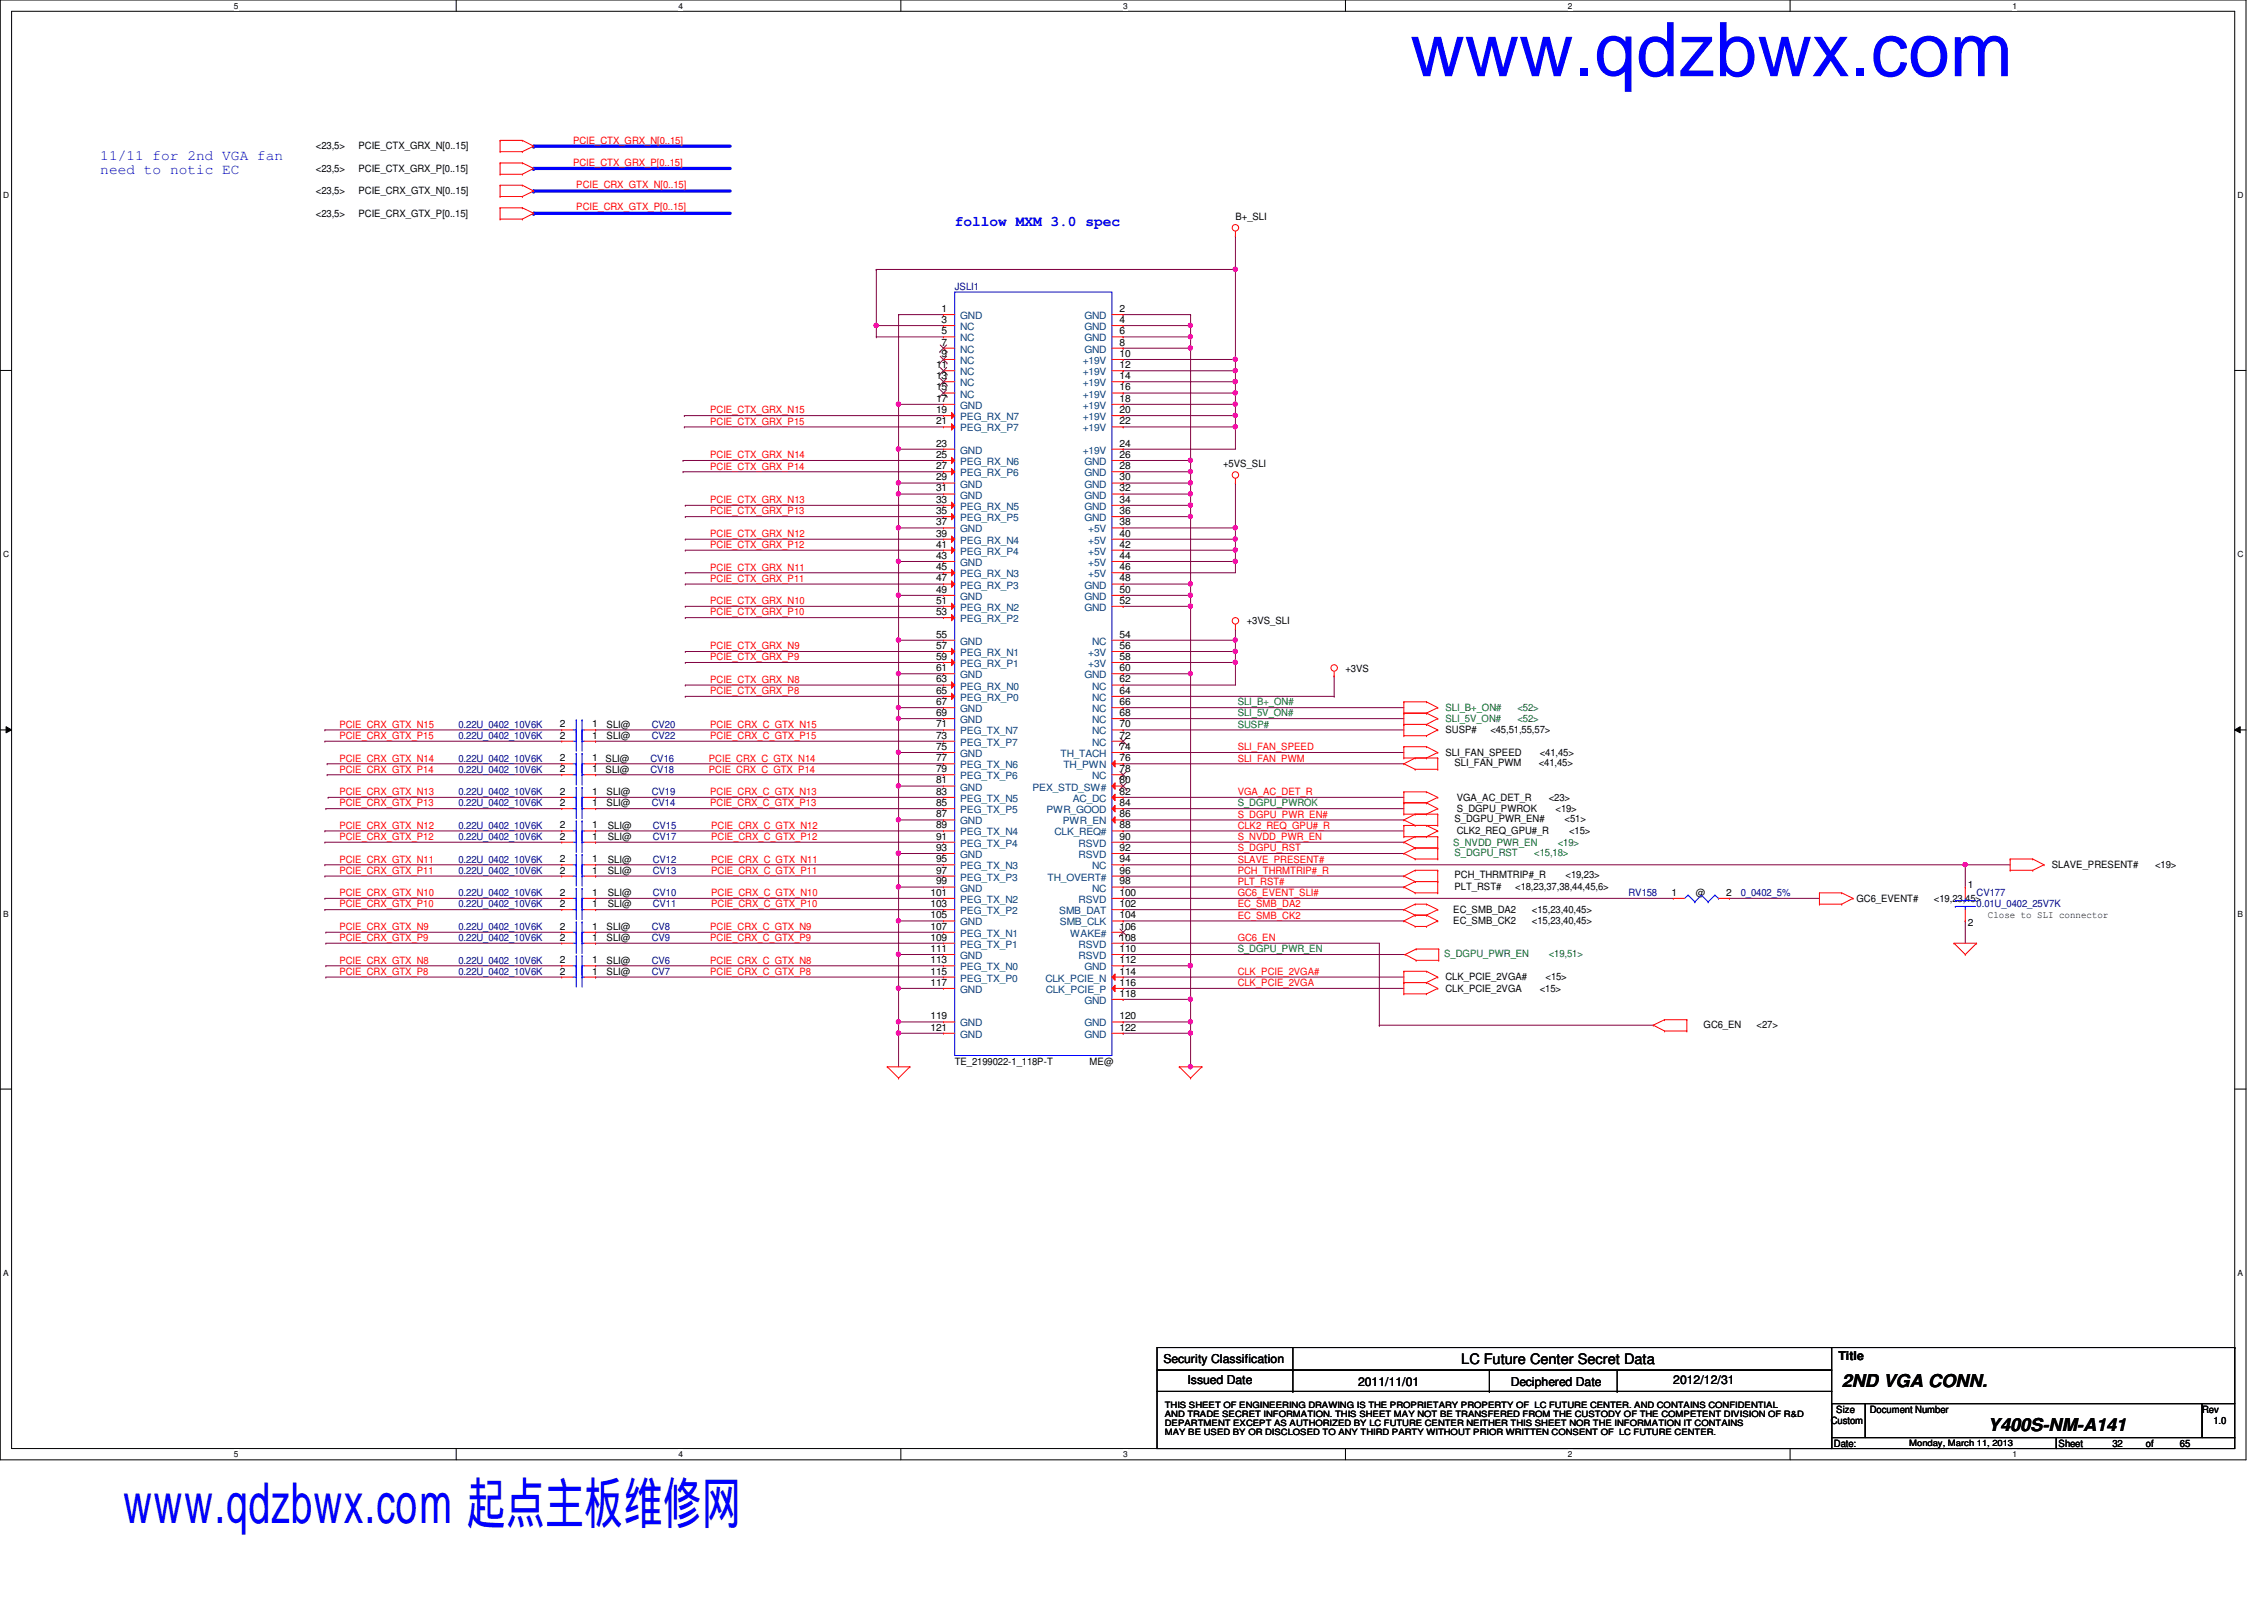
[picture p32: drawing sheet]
<svg xmlns="http://www.w3.org/2000/svg" width="297mm" height="210mm" viewBox="0 0 297 210" stroke-linecap="round" stroke-linejoin="round" font-family="sans-serif">
<defs><g id="words">
<text font-size="9.9" fill="#00f" x="185" y="10">www.qdzbwx.com</text>
<text font-size="7.4" fill="#00f" x="16.1" y="199.8">www.qdzbwx.com 起点主板维修网</text>
<g font-size="2.3">
<text x="241.6" y="181.9">2ND VGA CONN.</text>
<text x="260.8" y="187.8">Y400S-NM-A141</text>
</g>
<g font-size="1.9" fill="#00f">
<text x="13.2" y="21">11/11 for 2nd VGA fan</text>
<text x="13.2" y="22.9">need to notic EC</text>
<text x="125.3" y="29.6">follow MXM 3.0 spec</text>
</g>
<text font-size="1.9" x="191.7" y="178.9">LC Future Center Secret Data</text>
<g font-size="1.6">
<text x="152.7" y="178.8">Security Classification</text>
<text x="241.2" y="178.5">Title</text>
<text x="155.8" y="181.6">Issued Date</text>
<text x="178.2" y="181.8">2011/11/01</text>
<text x="198.2" y="181.8">Deciphered Date</text>
<text x="219.5" y="181.6">2012/12/31</text>
</g>
<g font-size="1.3">
<text x="41.4" y="22.6">&lt;23,5&gt;</text>
<text x="41.4" y="19.6">&lt;23,5&gt;</text>
<text x="47" y="22.6">PCIE_CTX_GRX_P[0..15]</text>
<text x="47" y="19.6">PCIE_CTX_GRX_N[0..15]</text>
<text x="41.4" y="25.5">&lt;23,5&gt;</text>
<text x="41.4" y="28.4">&lt;23,5&gt;</text>
<text x="47" y="25.5">PCIE_CRX_GTX_N[0..15]</text>
<text x="47" y="28.4">PCIE_CRX_GTX_P[0..15]</text>
<text x="162.1" y="28.9">B+_SLI</text>
<text x="123.5" y="40.9">1</text>
<text x="146.9" y="40.9">2</text>
<text x="123.5" y="42.4">3</text>
<text x="123.5" y="43.9">5</text>
<text x="123.5" y="45.3">7</text>
<text x="123.5" y="46.8">9</text>
<text x="146.9" y="42.4">4</text>
<text x="146.9" y="43.9">6</text>
<text x="146.9" y="45.3">8</text>
<text x="146.9" y="46.8">10</text>
<text x="122.8" y="48.3">11</text>
<text x="122.8" y="49.7">13</text>
<text x="122.8" y="51.2">15</text>
<text x="122.8" y="52.7">17</text>
<text x="146.9" y="48.3">12</text>
<text x="146.9" y="49.7">14</text>
<text x="146.9" y="51.2">16</text>
<text x="146.9" y="52.7">18</text>
<text x="122.8" y="54.2">19</text>
<text x="122.8" y="55.7">21</text>
<text x="122.8" y="58.6">23</text>
<text x="146.9" y="58.6">24</text>
<text x="146.9" y="54.2">20</text>
<text x="146.9" y="55.7">22</text>
<text x="122.8" y="60.1">25</text>
<text x="122.8" y="61.6">27</text>
<text x="122.8" y="63">29</text>
<text x="122.8" y="64.5">31</text>
<text x="122.8" y="66">33</text>
<text x="146.9" y="60.1">26</text>
<text x="146.9" y="61.6">28</text>
<text x="146.9" y="63">30</text>
<text x="146.9" y="64.5">32</text>
<text x="146.9" y="66">34</text>
<text x="160.5" y="61.3">+5VS_SLI</text>
<text x="122.8" y="67.4">35</text>
<text x="122.8" y="68.9">37</text>
<text x="122.8" y="70.4">39</text>
<text x="122.8" y="71.8">41</text>
<text x="146.9" y="67.4">36</text>
<text x="146.9" y="68.9">38</text>
<text x="146.9" y="70.4">40</text>
<text x="146.9" y="71.8">42</text>
<text x="122.8" y="73.3">43</text>
<text x="122.8" y="74.8">45</text>
<text x="122.8" y="76.3">47</text>
<text x="122.8" y="77.8">49</text>
<text x="146.9" y="76.3">48</text>
<text x="146.9" y="77.8">50</text>
<text x="146.9" y="73.3">44</text>
<text x="146.9" y="74.8">46</text>
<text x="122.8" y="79.2">51</text>
<text x="122.8" y="80.7">53</text>
<text x="122.8" y="83.7">55</text>
<text x="146.9" y="83.7">54</text>
<text x="146.9" y="79.2">52</text>
<text x="163.6" y="81.9">+3VS_SLI</text>
<text x="122.8" y="85.1">57</text>
<text x="122.8" y="86.6">59</text>
<text x="122.8" y="88.1">61</text>
<text x="122.8" y="89.5">63</text>
<text x="146.9" y="89.5">62</text>
<text x="146.9" y="88.1">60</text>
<text x="146.9" y="85.1">56</text>
<text x="146.9" y="86.6">58</text>
<text x="176.5" y="88.1">+3VS</text>
<text x="73.4" y="95.4">2</text>
<text x="77.7" y="95.4">1</text>
<text x="79.6" y="95.5">SLI@</text>
<text x="122.8" y="91">65</text>
<text x="122.8" y="92.5">67</text>
<text x="122.8" y="95.4">71</text>
<text x="122.8" y="93.9">69</text>
<text x="146.9" y="91">64</text>
<text x="146.9" y="92.5">66</text>
<text x="146.9" y="95.4">70</text>
<text x="146.9" y="93.9">68</text>
<text x="73.4" y="96.9">2</text>
<text x="73.4" y="101.3">2</text>
<text x="73.4" y="99.9">2</text>
<text x="77.7" y="96.9">1</text>
<text x="77.7" y="101.3">1</text>
<text x="77.7" y="99.9">1</text>
<text x="79.5" y="101.4">SLI@</text>
<text x="79.5" y="99.9">SLI@</text>
<text x="79.6" y="96.9">SLI@</text>
<text x="122.8" y="96.9">73</text>
<text x="122.8" y="99.9">77</text>
<text x="122.8" y="101.3">79</text>
<text x="122.8" y="98.4">75</text>
<text x="146.9" y="98.4">74</text>
<text x="146.9" y="96.9">72</text>
<text x="146.9" y="101.3">78</text>
<text x="146.9" y="99.9">76</text>
<text x="189.6" y="99.1">SLI_FAN_SPEED</text>
<text x="189.6" y="96.2">SUSP#</text>
<text x="190.8" y="100.5">SLI_FAN_PWM</text>
<text x="195.5" y="96.2">&lt;45,51,55,57&gt;</text>
<text x="201.9" y="100.5">&lt;41,45&gt;</text>
<text x="202" y="99.1">&lt;41,45&gt;</text>
<text x="73.4" y="104.3">2</text>
<text x="73.4" y="105.7">2</text>
<text x="77.7" y="104.3">1</text>
<text x="77.7" y="105.7">1</text>
<text x="79.6" y="104.3">SLI@</text>
<text x="79.6" y="105.8">SLI@</text>
<text x="122.8" y="104.3">83</text>
<text x="122.8" y="105.7">85</text>
<text x="122.8" y="102.8">81</text>
<text x="122.8" y="107.2">87</text>
<text x="146.9" y="105.7">84</text>
<text x="146.9" y="102.8">80</text>
<text x="146.9" y="104.3">82</text>
<text x="146.9" y="107.2">86</text>
<text x="190.8" y="107.9">S_DGPU_PWR_EN#</text>
<text x="191.1" y="105.1">VGA_AC_DET_R</text>
<text x="191.1" y="106.5">S_DGPU_PWROK</text>
<text x="203.2" y="105.1">&lt;23&gt;</text>
<text x="204.1" y="106.5">&lt;19&gt;</text>
<text x="205.3" y="107.9">&lt;51&gt;</text>
<text x="73.4" y="110.2">2</text>
<text x="73.4" y="113.1">2</text>
<text x="73.4" y="108.7">2</text>
<text x="77.7" y="110.2">1</text>
<text x="77.7" y="113.1">1</text>
<text x="77.7" y="108.7">1</text>
<text x="79.8" y="110.2">SLI@</text>
<text x="79.8" y="113.2">SLI@</text>
<text x="79.8" y="108.8">SLI@</text>
<text x="122.8" y="108.7">89</text>
<text x="122.8" y="110.2">91</text>
<text x="122.8" y="113.1">95</text>
<text x="122.8" y="111.6">93</text>
<text x="146.9" y="113.1">94</text>
<text x="146.9" y="110.2">90</text>
<text x="146.9" y="111.6">92</text>
<text x="146.9" y="108.7">88</text>
<text x="191.1" y="109.5">CLK2_REQ_GPU#_R</text>
<text x="205.9" y="109.5">&lt;15&gt;</text>
<text x="269.2" y="113.9">SLAVE_PRESENT#</text>
<text x="282.7" y="113.9">&lt;19&gt;</text>
<text x="73.4" y="117.5">2</text>
<text x="73.4" y="114.6">2</text>
<text x="73.4" y="119">2</text>
<text x="77.7" y="117.5">1</text>
<text x="77.7" y="114.6">1</text>
<text x="77.7" y="119">1</text>
<text x="79.8" y="117.6">SLI@</text>
<text x="79.8" y="114.6">SLI@</text>
<text x="79.8" y="119">SLI@</text>
<text x="122.1" y="117.5">101</text>
<text x="122.1" y="119">103</text>
<text x="122.8" y="114.6">97</text>
<text x="122.8" y="116">99</text>
<text x="146.9" y="116">98</text>
<text x="146.9" y="119">102</text>
<text x="146.9" y="117.5">100</text>
<text x="146.9" y="114.6">96</text>
<text x="190.7" y="119.8">EC_SMB_DA2</text>
<text x="190.8" y="115.2">PCH_THRMTRIP#_R</text>
<text x="190.8" y="116.7">PLT_RST#</text>
<text x="198.8" y="116.7">&lt;18,23,37,38,44,45,6&gt;</text>
<text x="201" y="119.8">&lt;15,23,40,45&gt;</text>
<text x="205.4" y="115.2">&lt;19,23&gt;</text>
<text x="219.3" y="117.5">1</text>
<text x="222.5" y="117.6">@</text>
<text x="226.5" y="117.5">2</text>
<text x="243.6" y="118.3">GC6_EVENT#</text>
<text x="253.7" y="118.3">&lt;19,23,45&gt;</text>
<text x="258.2" y="116.5">1</text>
<text x="73.4" y="123.4">2</text>
<text x="73.4" y="122">2</text>
<text x="77.7" y="123.4">1</text>
<text x="77.7" y="122">1</text>
<text x="79.6" y="123.5">SLI@</text>
<text x="79.6" y="122">SLI@</text>
<text x="122.1" y="122">107</text>
<text x="122.1" y="123.4">109</text>
<text x="122.1" y="124.9">111</text>
<text x="122.1" y="120.5">105</text>
<text x="146.9" y="122">106</text>
<text x="146.9" y="123.4">108</text>
<text x="146.9" y="124.9">110</text>
<text x="146.9" y="120.5">104</text>
<text x="190.7" y="121.2">EC_SMB_CK2</text>
<text x="201" y="121.2">&lt;15,23,40,45&gt;</text>
<text x="258.2" y="121.5">2</text>
<text x="260.8" y="120.4">Close to SLI connector</text>
<text x="73.4" y="126.4">2</text>
<text x="73.4" y="127.8">2</text>
<text x="77.7" y="126.4">1</text>
<text x="77.7" y="127.8">1</text>
<text x="79.6" y="126.4">SLI@</text>
<text x="79.6" y="127.9">SLI@</text>
<text x="122.1" y="126.4">113</text>
<text x="122.1" y="127.8">115</text>
<text x="122.1" y="129.3">117</text>
<text x="146.9" y="126.4">112</text>
<text x="146.9" y="130.8">118</text>
<text x="146.9" y="129.3">116</text>
<text x="146.9" y="127.8">114</text>
<text x="189.6" y="128.6">CLK_PCIE_2VGA#</text>
<text x="189.6" y="130.1">CLK_PCIE_2VGA</text>
<text x="202" y="130.1">&lt;15&gt;</text>
<text x="202.8" y="128.6">&lt;15&gt;</text>
<text x="122.1" y="133.7">119</text>
<text x="122.1" y="135.2">121</text>
<text x="146.9" y="133.7">120</text>
<text x="146.9" y="135.2">122</text>
<text x="223.5" y="134.8">GC6_EN</text>
<text x="230.5" y="134.8">&lt;27&gt;</text>
<text x="125.3" y="139.7">TE_2199022-1_118P-T</text>
<text x="143" y="139.7">ME@</text>
<text x="240.9" y="185.3">Size</text>
<text x="245.3" y="185.3">Document Number</text>
<text x="288.9" y="185.3">Rev</text>
<text x="240.2" y="186.8">Custom</text>
<text x="240.6" y="189.8">Date:</text>
<text x="270.1" y="189.8">Sheet</text>
<text x="277.2" y="189.8">32</text>
<text x="281.6" y="189.8">of</text>
<text x="286" y="189.8">65</text>
<text x="290.4" y="186.8">1.0</text>
</g>
<g font-size="1.3" fill="#f00">
<text x="75.2" y="21.8">PCIE_CTX_GRX_P[0..15]</text>
<text x="75.2" y="18.9">PCIE_CTX_GRX_N[0..15]</text>
<text x="75.6" y="24.6">PCIE_CRX_GTX_N[0..15]</text>
<text x="75.6" y="27.6">PCIE_CRX_GTX_P[0..15]</text>
<text x="93.2" y="55.7">PCIE_CTX_GRX_P15</text>
<text x="93.2" y="54.2">PCIE_CTX_GRX_N15</text>
<text x="93.2" y="61.6">PCIE_CTX_GRX_P14</text>
<text x="93.2" y="60.1">PCIE_CTX_GRX_N14</text>
<text x="93.2" y="66">PCIE_CTX_GRX_N13</text>
<text x="93.2" y="71.9">PCIE_CTX_GRX_P12</text>
<text x="93.2" y="70.4">PCIE_CTX_GRX_N12</text>
<text x="93.2" y="67.5">PCIE_CTX_GRX_P13</text>
<text x="93.2" y="76.3">PCIE_CTX_GRX_P11</text>
<text x="93.2" y="74.8">PCIE_CTX_GRX_N11</text>
<text x="93.2" y="79.2">PCIE_CTX_GRX_N10</text>
<text x="93.2" y="80.7">PCIE_CTX_GRX_P10</text>
<text x="93.2" y="85.2">PCIE_CTX_GRX_N9</text>
<text x="93.2" y="86.6">PCIE_CTX_GRX_P9</text>
<text x="93.2" y="89.6">PCIE_CTX_GRX_N8</text>
<text x="44.5" y="95.5">PCIE_CRX_GTX_N15</text>
<text x="93.2" y="95.5">PCIE_CRX_C_GTX_N15</text>
<text x="93.2" y="91.1">PCIE_CTX_GRX_P8</text>
<text x="44.5" y="101.3">PCIE_CRX_GTX_P14</text>
<text x="44.5" y="96.9">PCIE_CRX_GTX_P15</text>
<text x="44.5" y="99.9">PCIE_CRX_GTX_N14</text>
<text x="93" y="99.9">PCIE_CRX_C_GTX_N14</text>
<text x="93" y="101.3">PCIE_CRX_C_GTX_P14</text>
<text x="93.2" y="96.9">PCIE_CRX_C_GTX_P15</text>
<text x="162.4" y="98.4">SLI_FAN_SPEED</text>
<text x="162.4" y="99.9">SLI_FAN_PWM</text>
<text x="44.5" y="105.8">PCIE_CRX_GTX_P13</text>
<text x="44.5" y="104.3">PCIE_CRX_GTX_N13</text>
<text x="93.2" y="105.8">PCIE_CRX_C_GTX_P13</text>
<text x="93.2" y="104.3">PCIE_CRX_C_GTX_N13</text>
<text x="162.4" y="107.3">S_DGPU_PWR_EN#</text>
<text x="162.4" y="104.3">VGA_AC_DET_R</text>
<text x="44.5" y="110.2">PCIE_CRX_GTX_P12</text>
<text x="44.5" y="108.7">PCIE_CRX_GTX_N12</text>
<text x="44.5" y="113.2">PCIE_CRX_GTX_N11</text>
<text x="93.3" y="110.2">PCIE_CRX_C_GTX_P12</text>
<text x="93.3" y="108.7">PCIE_CRX_C_GTX_N12</text>
<text x="93.3" y="113.2">PCIE_CRX_C_GTX_N11</text>
<text x="162.4" y="108.7">CLK2_REQ_GPU#_R</text>
<text x="162.4" y="111.7">S_DGPU_RST</text>
<text x="162.4" y="110.2">S_NVDD_PWR_EN</text>
<text x="162.4" y="113.2">SLAVE_PRESENT#</text>
<text x="44.5" y="119">PCIE_CRX_GTX_P10</text>
<text x="44.5" y="117.6">PCIE_CRX_GTX_N10</text>
<text x="44.5" y="114.6">PCIE_CRX_GTX_P11</text>
<text x="93.3" y="119">PCIE_CRX_C_GTX_P10</text>
<text x="93.3" y="114.6">PCIE_CRX_C_GTX_P11</text>
<text x="93.3" y="117.6">PCIE_CRX_C_GTX_N10</text>
<text x="162.4" y="116.1">PLT_RST#</text>
<text x="162.4" y="117.6">GC6_EVENT_SLI#</text>
<text x="162.4" y="114.6">PCH_THRMTRIP#_R</text>
<text x="162.4" y="119">EC_SMB_DA2</text>
<text x="44.5" y="122">PCIE_CRX_GTX_N9</text>
<text x="44.5" y="123.4">PCIE_CRX_GTX_P9</text>
<text x="93.2" y="122">PCIE_CRX_C_GTX_N9</text>
<text x="93.2" y="123.4">PCIE_CRX_C_GTX_P9</text>
<text x="162.4" y="123.4">GC6_EN</text>
<text x="162.4" y="120.5">EC_SMB_CK2</text>
<text x="44.5" y="127.9">PCIE_CRX_GTX_P8</text>
<text x="44.5" y="126.4">PCIE_CRX_GTX_N8</text>
<text x="93.2" y="126.4">PCIE_CRX_C_GTX_N8</text>
<text x="93.2" y="127.9">PCIE_CRX_C_GTX_P8</text>
<text x="162.4" y="129.4">CLK_PCIE_2VGA</text>
<text x="162.4" y="127.9">CLK_PCIE_2VGA#</text>
</g>
<g font-size="1.3" fill="#000080">
<text x="125.3" y="38">JSLI1</text>
<text x="60.2" y="95.5">0.22U_0402_10V6K</text>
<text x="85.5" y="95.5">CV20</text>
<text x="60.2" y="96.9">0.22U_0402_10V6K</text>
<text x="60.2" y="101.4">0.22U_0402_10V6K</text>
<text x="60.2" y="99.9">0.22U_0402_10V6K</text>
<text x="85.3" y="101.4">CV18</text>
<text x="85.3" y="99.9">CV16</text>
<text x="85.5" y="96.9">CV22</text>
<text x="60.2" y="104.3">0.22U_0402_10V6K</text>
<text x="60.2" y="105.8">0.22U_0402_10V6K</text>
<text x="85.5" y="104.3">CV19</text>
<text x="85.5" y="105.8">CV14</text>
<text x="60.2" y="110.2">0.22U_0402_10V6K</text>
<text x="60.2" y="113.2">0.22U_0402_10V6K</text>
<text x="60.2" y="108.8">0.22U_0402_10V6K</text>
<text x="85.6" y="110.2">CV17</text>
<text x="85.6" y="113.2">CV12</text>
<text x="85.6" y="108.8">CV15</text>
<text x="60.2" y="117.6">0.22U_0402_10V6K</text>
<text x="60.2" y="114.6">0.22U_0402_10V6K</text>
<text x="60.2" y="119">0.22U_0402_10V6K</text>
<text x="85.6" y="117.6">CV10</text>
<text x="85.6" y="114.6">CV13</text>
<text x="85.6" y="119">CV11</text>
<text x="213.7" y="117.6">RV158</text>
<text x="228.4" y="117.6">0_0402_5%</text>
<text x="259.3" y="117.6">CV177</text>
<text x="259.3" y="119">0.01U_0402_25V7K</text>
<text x="60.2" y="123.5">0.22U_0402_10V6K</text>
<text x="60.2" y="122">0.22U_0402_10V6K</text>
<text x="85.5" y="123.5">CV9</text>
<text x="85.5" y="122">CV8</text>
<text x="60.2" y="126.4">0.22U_0402_10V6K</text>
<text x="60.2" y="127.9">0.22U_0402_10V6K</text>
<text x="85.5" y="126.4">CV6</text>
<text x="85.5" y="127.9">CV7</text>
</g>
<g font-size="1.3" fill="#004080">
<text x="126" y="41.9">GND</text>
<text x="142.3" y="41.9">GND</text>
<text x="126" y="43.3">NC</text>
<text x="126" y="44.8">NC</text>
<text x="126" y="46.3">NC</text>
<text x="126" y="47.8">NC</text>
<text x="142.1" y="47.8">+19V</text>
<text x="142.3" y="43.3">GND</text>
<text x="142.3" y="44.8">GND</text>
<text x="142.3" y="46.3">GND</text>
<text x="126" y="49.2">NC</text>
<text x="126" y="50.7">NC</text>
<text x="126" y="52.2">NC</text>
<text x="126" y="53.6">GND</text>
<text x="142.1" y="49.2">+19V</text>
<text x="142.1" y="50.7">+19V</text>
<text x="142.1" y="52.2">+19V</text>
<text x="142.1" y="53.6">+19V</text>
<text x="126" y="55.1">PEG_RX_N7</text>
<text x="126" y="56.6">PEG_RX_P7</text>
<text x="126" y="59.5">GND</text>
<text x="142.1" y="59.5">+19V</text>
<text x="142.1" y="55.1">+19V</text>
<text x="142.1" y="56.6">+19V</text>
<text x="126" y="61">PEG_RX_N6</text>
<text x="126" y="62.5">PEG_RX_P6</text>
<text x="126" y="64">GND</text>
<text x="126" y="65.4">GND</text>
<text x="142.3" y="61">GND</text>
<text x="142.3" y="62.5">GND</text>
<text x="142.3" y="64">GND</text>
<text x="142.3" y="65.4">GND</text>
<text x="126" y="66.9">PEG_RX_N5</text>
<text x="126" y="68.4">PEG_RX_P5</text>
<text x="126" y="69.8">GND</text>
<text x="126" y="71.3">PEG_RX_N4</text>
<text x="142.3" y="66.9">GND</text>
<text x="142.3" y="68.4">GND</text>
<text x="142.8" y="69.8">+5V</text>
<text x="142.8" y="71.3">+5V</text>
<text x="126" y="72.8">PEG_RX_P4</text>
<text x="126" y="74.3">GND</text>
<text x="126" y="75.7">PEG_RX_N3</text>
<text x="126" y="77.2">PEG_RX_P3</text>
<text x="142.3" y="77.2">GND</text>
<text x="142.8" y="72.8">+5V</text>
<text x="142.8" y="74.3">+5V</text>
<text x="142.8" y="75.7">+5V</text>
<text x="126" y="78.7">GND</text>
<text x="126" y="80.1">PEG_RX_N2</text>
<text x="126" y="81.6">PEG_RX_P2</text>
<text x="142.3" y="78.7">GND</text>
<text x="142.3" y="80.1">GND</text>
<text x="126" y="84.6">GND</text>
<text x="126" y="86.1">PEG_RX_N1</text>
<text x="126" y="87.5">PEG_RX_P1</text>
<text x="126" y="89">GND</text>
<text x="142.3" y="89">GND</text>
<text x="142.8" y="86.1">+3V</text>
<text x="142.8" y="87.5">+3V</text>
<text x="143.3" y="84.6">NC</text>
<text x="126" y="91.9">PEG_RX_P0</text>
<text x="126" y="93.4">GND</text>
<text x="126" y="90.5">PEG_RX_N0</text>
<text x="126" y="94.9">GND</text>
<text x="143.3" y="90.5">NC</text>
<text x="143.3" y="91.9">NC</text>
<text x="143.3" y="93.4">NC</text>
<text x="143.3" y="94.9">NC</text>
<text x="126" y="96.4">PEG_TX_N7</text>
<text x="126" y="97.8">PEG_TX_P7</text>
<text x="126" y="100.8">PEG_TX_N6</text>
<text x="126" y="99.3">GND</text>
<text x="139.1" y="99.3">TH_TACH</text>
<text x="139.5" y="100.8">TH_PWN</text>
<text x="143.3" y="96.4">NC</text>
<text x="143.3" y="97.8">NC</text>
<text x="126" y="105.2">PEG_TX_N5</text>
<text x="126" y="106.7">PEG_TX_P5</text>
<text x="126" y="102.2">PEG_TX_P6</text>
<text x="126" y="103.7">GND</text>
<text x="135.5" y="103.7">PEX_STD_SW#</text>
<text x="137.3" y="106.7">PWR_GOOD</text>
<text x="140.8" y="105.2">AC_DC</text>
<text x="143.3" y="102.2">NC</text>
<text x="126" y="109.6">PEG_TX_N4</text>
<text x="126" y="111.1">PEG_TX_P4</text>
<text x="126" y="108.2">GND</text>
<text x="126" y="112.6">GND</text>
<text x="138.3" y="109.6">CLK_REQ#</text>
<text x="139.4" y="108.2">PWR_EN</text>
<text x="141.5" y="111.1">RSVD</text>
<text x="141.5" y="112.6">RSVD</text>
<text x="126" y="114">PEG_TX_N3</text>
<text x="126" y="115.5">PEG_TX_P3</text>
<text x="126" y="118.4">PEG_TX_N2</text>
<text x="126" y="119.9">PEG_TX_P2</text>
<text x="126" y="117">GND</text>
<text x="137.5" y="115.5">TH_OVERT#</text>
<text x="139" y="119.9">SMB_DAT</text>
<text x="141.5" y="118.4">RSVD</text>
<text x="143.3" y="114">NC</text>
<text x="143.3" y="117">NC</text>
<text x="126" y="122.9">PEG_TX_N1</text>
<text x="126" y="124.3">PEG_TX_P1</text>
<text x="126" y="125.8">GND</text>
<text x="126" y="121.4">GND</text>
<text x="139.1" y="121.4">SMB_CLK</text>
<text x="140.4" y="122.9">WAKE#</text>
<text x="141.5" y="124.3">RSVD</text>
<text x="141.5" y="125.8">RSVD</text>
<text x="126" y="127.3">PEG_TX_N0</text>
<text x="126" y="128.8">PEG_TX_P0</text>
<text x="126" y="130.3">GND</text>
<text x="137.2" y="128.8">CLK_PCIE_N</text>
<text x="137.2" y="130.3">CLK_PCIE_P</text>
<text x="142.3" y="127.3">GND</text>
<text x="142.3" y="131.7">GND</text>
<text x="126" y="134.7">GND</text>
<text x="126" y="136.1">GND</text>
<text x="142.3" y="134.7">GND</text>
<text x="142.3" y="136.1">GND</text>
</g>
<g font-size="1.3" fill="#008000">
<text x="162.4" y="92.5">SLI_B+_ON#</text>
<text x="162.4" y="94">SLI_5V_ON#</text>
<text x="162.4" y="95.5">SUSP#</text>
<text x="189.6" y="93.3">SLI_B+_ON#</text>
<text x="189.6" y="94.7">SLI_5V_ON#</text>
<text x="199.1" y="94.7">&lt;52&gt;</text>
<text x="199.1" y="93.3">&lt;52&gt;</text>
<text x="162.4" y="105.8">S_DGPU_PWROK</text>
<text x="190.7" y="111">S_NVDD_PWR_EN</text>
<text x="190.8" y="112.3">S_DGPU_RST</text>
<text x="201.3" y="112.3">&lt;15,18&gt;</text>
<text x="204.4" y="111">&lt;19&gt;</text>
<text x="162.4" y="124.9">S_DGPU_PWR_EN</text>
<text x="189.5" y="125.5">S_DGPU_PWR_EN</text>
<text x="203.2" y="125.5">&lt;19,51&gt;</text>
</g>
<g font-size="1.1">
<text x="30.7" y="1.1">5</text>
<text x="89" y="1.1">4</text>
<text x="147.4" y="1.1">3</text>
<text x="205.7" y="1.1">2</text>
<text x="264" y="1.1">1</text>
<text x=".4" y="26">D</text>
<text x="293.6" y="26">D</text>
<text x=".4" y="73.1">C</text>
<text x="293.6" y="73.1">C</text>
<text x=".4" y="120.3">B</text>
<text x="293.6" y="120.3">B</text>
<text x=".4" y="167.4">A</text>
<text x="293.6" y="167.4">A</text>
<text x="152.8" y="185.8">AND TRADE SECRET INFORMATION. THIS SHEET MAY NOT BE TRANSFERED FROM THE CUSTODY OF THE COMPETENT DIVISION OF R&amp;D</text>
<text x="152.8" y="184.7">THIS SHEET OF ENGINEERING DRAWING IS THE PROPRIETARY PROPERTY OF LC FUTURE CENTER. AND CONTAINS CONFIDENTIAL</text>
<text x="30.7" y="191.2">5</text>
<text x="89" y="191.2">4</text>
<text x="147.4" y="191.2">3</text>
<text x="152.8" y="187">DEPARTMENT EXCEPT AS AUTHORIZED BY LC FUTURE CENTER NEITHER THIS SHEET NOR THE INFORMATION IT CONTAINS</text>
<text x="152.8" y="188.2">MAY BE USED BY OR DISCLOSED TO ANY THIRD PARTY WITHOUT PRIOR WRITTEN CONSENT OF LC FUTURE CENTER.</text>
<text x="205.7" y="191.2">2</text>
<text x="250.5" y="189.7">Monday, March 11, 2013</text>
<text x="264" y="191.2">1</text>
</g>
</g></defs>
<path d="M0 0h294.7v191.5h-294.7zM1.5 1.5h291.7v188.5h-291.7z" fill="none" stroke="#000" stroke-width=".13"/>
<g fill="#fff">
<path d="M30.7 .2h.6v1.2h-.6z"/>
<path d="M30.7 190.2h.6v1.2h-.6z"/>
</g>
<path d="M59.9 0v1.5M59.9 190v1.5" fill="none" stroke="#000" stroke-width=".13"/>
<g fill="#fff">
<path d="M89 .2h.6v1.2h-.6z"/>
<path d="M89 190.2h.6v1.2h-.6z"/>
</g>
<path d="M118.2 0v1.5M118.2 190v1.5" fill="none" stroke="#000" stroke-width=".13"/>
<g fill="#fff">
<path d="M147.4 .2h.6v1.2h-.6z"/>
<path d="M147.4 190.2h.6v1.2h-.6z"/>
</g>
<path d="M176.5 0v1.5M176.5 190v1.5" fill="none" stroke="#000" stroke-width=".13"/>
<g fill="#fff">
<path d="M205.7 .2h.6v1.2h-.6z"/>
<path d="M205.7 190.2h.6v1.2h-.6z"/>
</g>
<path d="M234.9 0v1.5M234.9 190v1.5" fill="none" stroke="#000" stroke-width=".13"/>
<g fill="#fff">
<path d="M264 .2h.6v1.2h-.6z"/>
<path d="M264 190.2h.6v1.2h-.6z"/>
<path d="M.4 25h.8v1.2h-.8z"/>
<path d="M293.6 25h.7v1.2h-.7z"/>
<path d="M.4 72.1h.8v1.2h-.8z"/>
<path d="M293.6 72.1h.7v1.2h-.7z"/>
</g>
<path d="M0 48.6h1.5M293.2 48.6h1.5" fill="none" stroke="#000" stroke-width=".13"/>
<g fill="#fff">
<path d="M.4 119.3h.7v1.2h-.7z"/>
<path d="M293.6 119.3h.7v1.2h-.7z"/>
</g>
<path d="M0 95.8h1.5M.8 95.3l.7 .5-.7 .3zM293.2 95.8l.7-.5v.8zM293.2 95.8h1.5" fill="none" stroke="#000" stroke-width=".13"/>
<path d="M.8 95.3l.7 .5-.7 .3zM293.2 95.8l.7-.5v.8z" fill="#000"/>
<g fill="#fff">
<path d="M.4 166.4h.7v1.2h-.7z"/>
<path d="M293.6 166.4h.7v1.2h-.7z"/>
</g>
<path d="M0 142.9h1.5M293.2 142.9h1.5" fill="none" stroke="#000" stroke-width=".13"/>
<path d="M226.9 117.9h.1M226.9 117.9h11.8M147.4 135.6h.1M147.4 135.6h8.8" fill="none" stroke="#800040" stroke-width=".13"/>
<circle cx="156.2" cy="135.5" r=".29" fill="#f0f"/>
<circle cx="156.2" cy="135.5" r=".29" fill="none" stroke="#f0f" stroke-width=".13"/>
<path d="M147.4 134.1h.1M147.4 134.1h8.8" fill="none" stroke="#800040" stroke-width=".13"/>
<circle cx="156.2" cy="134" r=".29" fill="#f0f"/>
<circle cx="156.2" cy="134" r=".29" fill="none" stroke="#f0f" stroke-width=".13"/>
<g fill="none" stroke="#800040" stroke-width=".13">
<path d="M147.4 98.7h.1M147.4 88.4h.1M147.4 98.7h36.8M147.4 88.4h8.8M156.2 88.4h.1M156.2 88.4v38.3M147.4 100.2h.1M147.4 116.4h.1M147.4 109h.1M147.4 117.9h.1M147.4 112h.1M147.4 100.2h36.8"/>
<path d="M147.4 116.4h36.8M147.4 109h36.8M147.4 117.9h72.1M147.4 112h36.8M147.4 125.2h.1M147.4 129.7h.1M147.4 128.2h.1M147.4 131.1h.1M147.4 125.2h37M147.4 129.7h36.8M147.4 128.2h36.8M147.4 131.1h8.8"/>
</g>
<circle cx="156.2" cy="126.7" r=".29" fill="#f0f"/>
<circle cx="156.2" cy="126.7" r=".29" fill="none" stroke="#f0f" stroke-width=".13"/>
<circle cx="156.2" cy="88.4" r=".29" fill="#f0f"/>
<circle cx="156.2" cy="88.4" r=".29" fill="none" stroke="#f0f" stroke-width=".13"/>
<path d="M147.4 79.5h.1M147.4 79.5h8.8M156.2 79.5h.1M156.2 79.5v8.9M147.4 126.7h.1M147.4 126.7h8.8" fill="none" stroke="#800040" stroke-width=".13"/>
<circle cx="156.2" cy="79.5" r=".29" fill="#f0f"/>
<circle cx="156.2" cy="79.5" r=".29" fill="none" stroke="#f0f" stroke-width=".13"/>
<path d="M147.4 64.8h.1M147.4 66.3h.1M147.4 67.8h.1M147.4 64.8h8.8M147.4 66.3h8.8M156.2 78.1h.1M156.2 64.8h.1M156.2 66.3h.1M156.2 64.8v3h-8.8M156.2 78.1v1.4" fill="none" stroke="#800040" stroke-width=".13"/>
<circle cx="156.2" cy="66.3" r=".29" fill="#f0f"/>
<circle cx="156.2" cy="66.3" r=".29" fill="none" stroke="#f0f" stroke-width=".13"/>
<path d="M147.4 76.6h.1M156.2 67.8h.1M156.2 67.8v8.8h-8.8" fill="none" stroke="#800040" stroke-width=".13"/>
<circle cx="156.2" cy="67.7" r=".29" fill="#f0f"/>
<circle cx="156.2" cy="67.7" r=".29" fill="none" stroke="#f0f" stroke-width=".13"/>
<path d="M147.4 78.1h.1M147.4 78.1h8.8" fill="none" stroke="#800040" stroke-width=".13"/>
<circle cx="156.2" cy="78.1" r=".29" fill="#f0f"/>
<circle cx="156.2" cy="78.1" r=".29" fill="none" stroke="#f0f" stroke-width=".13"/>
<path d="M156.2 76.6h.1M156.2 76.6v1.5" fill="none" stroke="#800040" stroke-width=".13"/>
<circle cx="156.2" cy="76.6" r=".29" fill="#f0f"/>
<circle cx="156.2" cy="76.6" r=".29" fill="none" stroke="#f0f" stroke-width=".13"/>
<path d="M156.2 63.4h.1M156.2 63.4v1.4" fill="none" stroke="#800040" stroke-width=".13"/>
<circle cx="156.2" cy="64.8" r=".29" fill="#f0f"/>
<circle cx="156.2" cy="64.8" r=".29" fill="none" stroke="#f0f" stroke-width=".13"/>
<circle cx="156.2" cy="63.3" r=".29" fill="#f0f"/>
<circle cx="156.2" cy="63.3" r=".29" fill="none" stroke="#f0f" stroke-width=".13"/>
<path d="M147.4 61.9h.1M156.2 60.4h.1M156.2 60.4v1.5h-8.8" fill="none" stroke="#800040" stroke-width=".13"/>
<circle cx="156.2" cy="60.4" r=".29" fill="#f0f"/>
<circle cx="156.2" cy="60.4" r=".29" fill="none" stroke="#f0f" stroke-width=".13"/>
<path d="M156.2 45.7h.1M156.2 45.7v14.7h-8.8M147.4 60.4h.1" fill="none" stroke="#800040" stroke-width=".13"/>
<circle cx="156.2" cy="45.7" r=".29" fill="#f0f"/>
<circle cx="156.2" cy="45.7" r=".29" fill="none" stroke="#f0f" stroke-width=".13"/>
<path d="M147.4 63.4h.1M156.2 61.9h.1M156.2 61.9v1.5h-8.8" fill="none" stroke="#800040" stroke-width=".13"/>
<circle cx="156.2" cy="61.9" r=".29" fill="#f0f"/>
<circle cx="156.2" cy="61.9" r=".29" fill="none" stroke="#f0f" stroke-width=".13"/>
<path d="M147.4 45.7h.1M147.4 44.2h.1M147.4 44.2h8.8M156.2 44.2h.1M156.2 44.2v1.5h-8.8" fill="none" stroke="#800040" stroke-width=".13"/>
<circle cx="156.2" cy="44.2" r=".29" fill="#f0f"/>
<circle cx="156.2" cy="44.2" r=".29" fill="none" stroke="#f0f" stroke-width=".13"/>
<path d="M162.1 35.3h.1M162.1 35.3v11.9h-14.7M147.4 41.3h.1M147.4 47.2h.1M147.4 41.3h8.8M156.2 42.7h.1M156.2 41.3h.1M156.2 41.3v2.9" fill="none" stroke="#800040" stroke-width=".13"/>
<circle cx="162.1" cy="47.1" r=".29" fill="#f0f"/>
<circle cx="162.1" cy="47.1" r=".29" fill="none" stroke="#f0f" stroke-width=".13"/>
<circle cx="162.1" cy="35.3" r=".29" fill="#f0f"/>
<circle cx="162.1" cy="35.3" r=".29" fill="none" stroke="#f0f" stroke-width=".13"/>
<path d="M147.4 48.6h.1M147.4 48.6h14.7M162.1 47.2h.1M162.1 48.6h.1M162.1 47.2v2.9" fill="none" stroke="#800040" stroke-width=".13"/>
<circle cx="162.1" cy="50.1" r=".29" fill="#f0f"/>
<circle cx="162.1" cy="50.1" r=".29" fill="none" stroke="#f0f" stroke-width=".13"/>
<circle cx="162.1" cy="48.6" r=".29" fill="#f0f"/>
<circle cx="162.1" cy="48.6" r=".29" fill="none" stroke="#f0f" stroke-width=".13"/>
<path d="M147.4 58.9h.1M147.4 50.1h.1M147.4 58.9h14.7M147.4 50.1h14.7M162.1 50.1h.1M162.1 50.1v1.5" fill="none" stroke="#800040" stroke-width=".13"/>
<circle cx="162.1" cy="50.1" r=".29" fill="#f0f"/>
<circle cx="162.1" cy="50.1" r=".29" fill="none" stroke="#f0f" stroke-width=".13"/>
<path d="M147.4 51.6h.1M147.4 51.6h14.7M162.1 51.6h.1M162.1 51.6v1.4" fill="none" stroke="#800040" stroke-width=".13"/>
<circle cx="162.1" cy="51.5" r=".29" fill="#f0f"/>
<circle cx="162.1" cy="51.5" r=".29" fill="none" stroke="#f0f" stroke-width=".13"/>
<path d="M147.4 53h.1M147.4 53h14.7M162.1 53h.1M162.1 53v1.5" fill="none" stroke="#800040" stroke-width=".13"/>
<circle cx="162.1" cy="53" r=".29" fill="#f0f"/>
<circle cx="162.1" cy="53" r=".29" fill="none" stroke="#f0f" stroke-width=".13"/>
<path d="M147.4 54.5h.1M147.4 56h.1M147.4 54.5h14.7M147.4 56h14.7M162.1 56h.1M162.1 56v2.9" fill="none" stroke="#800040" stroke-width=".13"/>
<circle cx="162.1" cy="56" r=".29" fill="#f0f"/>
<circle cx="162.1" cy="56" r=".29" fill="none" stroke="#f0f" stroke-width=".13"/>
<path d="M147.4 75.1h.1M147.4 70.7h.1M162.1 69.3h.1M162.1 73.7h.1M162.1 69.3v1.4h-14.7M162.1 73.7v1.4h-14.7" fill="none" stroke="#800040" stroke-width=".13"/>
<circle cx="162.1" cy="70.7" r=".29" fill="#f0f"/>
<circle cx="162.1" cy="70.7" r=".29" fill="none" stroke="#f0f" stroke-width=".13"/>
<path d="M147.4 72.2h.1M147.4 72.2h14.7" fill="none" stroke="#800040" stroke-width=".13"/>
<circle cx="162.1" cy="72.2" r=".29" fill="#f0f"/>
<circle cx="162.1" cy="72.2" r=".29" fill="none" stroke="#f0f" stroke-width=".13"/>
<path d="M147.4 73.7h.1M147.4 73.7h14.7M162.1 70.7h.1M162.1 70.7v1.5" fill="none" stroke="#800040" stroke-width=".13"/>
<circle cx="162.1" cy="73.6" r=".29" fill="#f0f"/>
<circle cx="162.1" cy="73.6" r=".29" fill="none" stroke="#f0f" stroke-width=".13"/>
<path d="M162.1 72.2h.1M162.1 72.2v1.5M147.4 84h.1M147.4 84h14.7" fill="none" stroke="#800040" stroke-width=".13"/>
<circle cx="162.1" cy="84" r=".29" fill="#f0f"/>
<circle cx="162.1" cy="84" r=".29" fill="none" stroke="#f0f" stroke-width=".13"/>
<path d="M162.1 54.5h.1M162.1 54.5v1.5M147.4 86.9h.1M147.4 86.9h14.7" fill="none" stroke="#800040" stroke-width=".13"/>
<circle cx="162.1" cy="54.5" r=".29" fill="#f0f"/>
<circle cx="162.1" cy="54.5" r=".29" fill="none" stroke="#f0f" stroke-width=".13"/>
<g fill="none" stroke="#800040" stroke-width=".13">
<path d="M147.4 89.9h.1M147.4 92.8h.1M147.4 94.3h.1M147.4 92.8h36.8M147.4 94.3h36.8M162.1 86.9h.1M162.1 86.9v3h-14.7M147.4 107.6h.1M147.4 106.1h.1M147.4 107.6h36.8M147.4 106.1h36.8M147.4 123.7h.1"/>
<path d="M147.4 123.7h33.6M156.2 126.7h.1M156.2 126.7v4.4M257.8 120.8h.1M257.8 120.8v2.9"/>
</g>
<circle cx="156.2" cy="126.7" r=".29" fill="#f0f"/>
<circle cx="156.2" cy="126.7" r=".29" fill="none" stroke="#f0f" stroke-width=".13"/>
<path d="M117.9 103.1h.1M117.9 103.1v4.5M117.9 129.7h.1M117.9 129.7v4.4" fill="none" stroke="#800040" stroke-width=".13"/>
<circle cx="117.9" cy="129.6" r=".29" fill="#f0f"/>
<circle cx="117.9" cy="129.6" r=".29" fill="none" stroke="#f0f" stroke-width=".13"/>
<g fill="none" stroke="#800040" stroke-width=".13">
<path d="M89.8 56h.1M89.8 54.5h.1M89.8 56h34M89.8 54.5h34M42.6 97.2h.1M42.6 95.8h.1M42.6 95.8h31.1M42.6 97.2h31.1M78.1 95.8h.1M78.1 97.2h.1M78.1 95.8h45.7M78.1 97.2h45.7"/>
<path d="M89.9 91.4h.1M89.9 85.5h.1M89.9 86.9h.1M89.9 91.4h33.9M89.9 85.5h33.9M89.9 86.9h33.9M42.6 119.3h.1M42.6 117.9h.1M42.6 110.5h.1M42.6 109h.1M42.6 114.9h.1M42.6 113.5h.1"/>
<path d="M42.6 110.5h31.1M42.6 109h31.1M42.6 113.5h31.1M42.6 119.3h31.1M42.6 114.9h31.1M42.6 117.9h31.1M42.8 106.1h.1M42.8 106.1h30.9M42.9 101.6h.1M42.9 100.2h.1M42.9 100.2h30.8M42.9 101.6h30.8"/>
<path d="M43 104.6h.1M43 104.6h30.7M78.1 100.2h.1M78.1 101.6h.1M78.1 106.1h.1M78.1 110.5h.1M78.1 109h.1M78.1 104.6h.1M78.1 113.5h.1M78.1 119.3h.1M78.1 114.9h.1M78.1 117.9h.1"/>
<path d="M78.1 100.2h45.7M78.1 101.6h45.7M78.1 106.1h45.7M78.1 110.5h45.7M78.1 109h45.7M78.1 104.6h45.7M78.1 113.5h45.7M78.1 119.3h45.7M78.1 114.9h45.7M78.1 117.9h45.7M42.8 128.2h.1M42.8 126.7h.1"/>
<path d="M42.8 122.3h.1M42.8 123.7h.1M42.8 122.3h30.9M42.8 123.7h30.9M42.8 126.7h30.9M42.8 128.2h30.9M78.1 122.3h.1M78.1 123.7h.1M78.1 126.7h.1M78.1 128.2h.1M78.1 122.3h45.7M78.1 123.7h45.7"/>
<path d="M78.1 126.7h45.7M78.1 128.2h45.7M117.9 134.1h.1M117.9 129.7h.1M117.9 125.2h.1M117.9 120.8h.1M117.9 134.1h5.9M117.9 129.7h5.9M117.9 125.2h5.9M117.9 120.8h5.9M117.9 120.8v4.4"/>
</g>
<circle cx="117.9" cy="120.8" r=".29" fill="#f0f"/>
<circle cx="117.9" cy="120.8" r=".29" fill="none" stroke="#f0f" stroke-width=".13"/>
<path d="M117.9 116.4h.1M117.9 116.4v4.4" fill="none" stroke="#800040" stroke-width=".13"/>
<circle cx="117.9" cy="116.3" r=".29" fill="#f0f"/>
<circle cx="117.9" cy="116.3" r=".29" fill="none" stroke="#f0f" stroke-width=".13"/>
<path d="M117.9 103.1h.1M117.9 116.4h.1M117.9 112h.1M117.9 103.1h5.9M117.9 116.4h5.9M117.9 112v4.4" fill="none" stroke="#800040" stroke-width=".13"/>
<circle cx="117.9" cy="111.9" r=".29" fill="#f0f"/>
<circle cx="117.9" cy="111.9" r=".29" fill="none" stroke="#f0f" stroke-width=".13"/>
<path d="M117.9 112h.1M117.9 107.6h.1M117.9 112h5.9M117.9 107.6h5.9M117.9 107.6v4.4" fill="none" stroke="#800040" stroke-width=".13"/>
<circle cx="117.9" cy="111.9" r=".29" fill="#f0f"/>
<circle cx="117.9" cy="111.9" r=".29" fill="none" stroke="#f0f" stroke-width=".13"/>
<circle cx="117.9" cy="107.5" r=".29" fill="#f0f"/>
<circle cx="117.9" cy="107.5" r=".29" fill="none" stroke="#f0f" stroke-width=".13"/>
<path d="M117.9 88.4h.1M117.9 92.8h.1M117.9 88.4h5.9M117.9 92.8h5.9" fill="none" stroke="#800040" stroke-width=".13"/>
<circle cx="117.9" cy="92.8" r=".29" fill="#f0f"/>
<circle cx="117.9" cy="92.8" r=".29" fill="none" stroke="#f0f" stroke-width=".13"/>
<path d="M117.9 98.7h.1M117.9 98.7v4.4" fill="none" stroke="#800040" stroke-width=".13"/>
<circle cx="117.9" cy="103.1" r=".29" fill="#f0f"/>
<circle cx="117.9" cy="103.1" r=".29" fill="none" stroke="#f0f" stroke-width=".13"/>
<path d="M117.9 53h.1M117.9 53h5.9" fill="none" stroke="#800040" stroke-width=".13"/>
<circle cx="117.9" cy="53" r=".29" fill="#f0f"/>
<circle cx="117.9" cy="53" r=".29" fill="none" stroke="#f0f" stroke-width=".13"/>
<path d="M117.9 41.3h.1M117.9 41.3v11.7M117.9 94.3h.1M117.9 94.3h5.9" fill="none" stroke="#800040" stroke-width=".13"/>
<circle cx="117.9" cy="94.2" r=".29" fill="#f0f"/>
<circle cx="117.9" cy="94.2" r=".29" fill="none" stroke="#f0f" stroke-width=".13"/>
<path d="M117.9 98.7h.1M117.9 98.7h5.9" fill="none" stroke="#800040" stroke-width=".13"/>
<circle cx="117.9" cy="98.7" r=".29" fill="#f0f"/>
<circle cx="117.9" cy="98.7" r=".29" fill="none" stroke="#f0f" stroke-width=".13"/>
<path d="M117.9 84h.1M117.9 84v4.4" fill="none" stroke="#800040" stroke-width=".13"/>
<circle cx="117.9" cy="88.4" r=".29" fill="#f0f"/>
<circle cx="117.9" cy="88.4" r=".29" fill="none" stroke="#f0f" stroke-width=".13"/>
<circle cx="117.9" cy="84" r=".29" fill="#f0f"/>
<circle cx="117.9" cy="84" r=".29" fill="none" stroke="#f0f" stroke-width=".13"/>
<path d="M117.9 64.8h.1M117.9 78.1h.1M117.9 64.8h5.9M117.9 78.1v5.9M117.9 84h.1M117.9 84h5.9" fill="none" stroke="#800040" stroke-width=".13"/>
<circle cx="117.9" cy="78.1" r=".29" fill="#f0f"/>
<circle cx="117.9" cy="78.1" r=".29" fill="none" stroke="#f0f" stroke-width=".13"/>
<path d="M117.9 78.1h.1M117.9 73.7h.1M117.9 78.1h5.9M117.9 73.7v4.4" fill="none" stroke="#800040" stroke-width=".13"/>
<circle cx="117.9" cy="73.6" r=".29" fill="#f0f"/>
<circle cx="117.9" cy="73.6" r=".29" fill="none" stroke="#f0f" stroke-width=".13"/>
<path d="M117.9 73.7h.1M117.9 69.3h.1M117.9 73.7h5.9M117.9 69.3v4.4" fill="none" stroke="#800040" stroke-width=".13"/>
<circle cx="117.9" cy="69.2" r=".29" fill="#f0f"/>
<circle cx="117.9" cy="69.2" r=".29" fill="none" stroke="#f0f" stroke-width=".13"/>
<path d="M117.9 69.3h.1M117.9 64.8h.1M117.9 63.4h.1M117.9 69.3h5.9M117.9 63.4v5.9" fill="none" stroke="#800040" stroke-width=".13"/>
<circle cx="117.9" cy="64.8" r=".29" fill="#f0f"/>
<circle cx="117.9" cy="64.8" r=".29" fill="none" stroke="#f0f" stroke-width=".13"/>
<circle cx="117.9" cy="63.3" r=".29" fill="#f0f"/>
<circle cx="117.9" cy="63.3" r=".29" fill="none" stroke="#f0f" stroke-width=".13"/>
<path d="M117.9 41.3h.1M117.9 58.9h.1M117.9 41.3h5.9M117.9 58.9v4.5M117.9 63.4h.1M117.9 63.4h5.9" fill="none" stroke="#800040" stroke-width=".13"/>
<circle cx="117.9" cy="58.9" r=".29" fill="#f0f"/>
<circle cx="117.9" cy="58.9" r=".29" fill="none" stroke="#f0f" stroke-width=".13"/>
<path d="M117.9 58.9h.1M117.9 53h.1M117.9 58.9h5.9M117.9 53v5.9M89.9 89.9h.1M89.9 89.9h33.9M117.9 125.2h.1M117.9 125.2v4.5" fill="none" stroke="#800040" stroke-width=".13"/>
<circle cx="117.9" cy="125.2" r=".29" fill="#f0f"/>
<circle cx="117.9" cy="125.2" r=".29" fill="none" stroke="#f0f" stroke-width=".13"/>
<path d="M115 35.3h.1M115 35.3v7.4M115 42.7h.1M115 42.7h8.8" fill="none" stroke="#800040" stroke-width=".13"/>
<circle cx="114.9" cy="42.7" r=".29" fill="#f0f"/>
<circle cx="114.9" cy="42.7" r=".29" fill="none" stroke="#f0f" stroke-width=".13"/>
<path d="M89.6 61.9h.1M89.6 60.4h.1M89.6 61.9h34.2M89.6 60.4h34.2M117.9 92.8h.1M117.9 88.4h.1M117.9 88.4v5.9M117.9 134.1h.1M117.9 134.1v1.5" fill="none" stroke="#800040" stroke-width=".13"/>
<circle cx="117.9" cy="135.5" r=".29" fill="#f0f"/>
<circle cx="117.9" cy="135.5" r=".29" fill="none" stroke="#f0f" stroke-width=".13"/>
<circle cx="117.9" cy="134" r=".29" fill="#f0f"/>
<circle cx="117.9" cy="134" r=".29" fill="none" stroke="#f0f" stroke-width=".13"/>
<g fill="none" stroke="#800040" stroke-width=".13">
<path d="M147.4 42.7h.1M147.4 42.7h8.8M89.9 79.5h.1M89.9 76.6h.1M89.9 75.1h.1M89.9 72.2h.1M89.9 70.7h.1M89.9 67.8h.1M89.9 66.3h.1M89.9 79.5h33.9M89.9 76.6h33.9M89.9 75.1h33.9"/>
<path d="M89.9 72.2h33.9M89.9 70.7h33.9M89.9 67.8h33.9M89.9 66.3h33.9M89.9 81h.1M89.9 81h33.9M117.9 135.6h.1M117.9 135.6h5.9M117.9 135.6v4.4"/>
</g>
<circle cx="156.2" cy="42.7" r=".29" fill="#f0f"/>
<circle cx="156.2" cy="42.7" r=".29" fill="none" stroke="#f0f" stroke-width=".13"/>
<path d="M147.4 69.3h.1M147.4 69.3h14.7" fill="none" stroke="#800040" stroke-width=".13"/>
<circle cx="162.1" cy="69.2" r=".29" fill="#f0f"/>
<circle cx="162.1" cy="69.2" r=".29" fill="none" stroke="#f0f" stroke-width=".13"/>
<path d="M147.4 95.8h.1M147.4 95.8h36.8M147.4 104.6h.1M147.4 110.5h.1M147.4 114.9h.1M147.4 113.5h.1M147.4 104.6h36.8M147.4 110.5h36.8M147.4 114.9h36.8M147.4 113.5h116.3M257.8 113.5h.1M257.8 113.5v2.9" fill="none" stroke="#800040" stroke-width=".13"/>
<circle cx="257.8" cy="113.4" r=".29" fill="#f0f"/>
<circle cx="257.8" cy="113.4" r=".29" fill="none" stroke="#f0f" stroke-width=".13"/>
<path d="M147.4 85.5h.1M147.4 85.5h14.7M162.1 82.5h.1M162.1 84h.1M162.1 85.5h.1M162.1 82.5v4.4M147.4 119.3h.1M147.4 119.3h36.8M147.4 120.8h.1M147.4 120.8h36.8" fill="none" stroke="#800040" stroke-width=".13"/>
<circle cx="162.1" cy="86.9" r=".29" fill="#f0f"/>
<circle cx="162.1" cy="86.9" r=".29" fill="none" stroke="#f0f" stroke-width=".13"/>
<circle cx="162.1" cy="85.4" r=".29" fill="#f0f"/>
<circle cx="162.1" cy="85.4" r=".29" fill="none" stroke="#f0f" stroke-width=".13"/>
<path d="M115 35.3h.1M162.1 30.9h.1M162.1 30.9v4.4h-47.1M115 42.7h.1M115 44.2h.1M115 42.7v1.5M115 44.2h8.8M162.1 63.4h.1M162.1 63.4v5.9M117.9 94.3h.1M117.9 94.3v4.4" fill="none" stroke="#800040" stroke-width=".13"/>
<path d="M70 22.1h25.8" fill="none" stroke="#00f" stroke-width=".42"/>
<circle cx="70" cy="22.1" r=".21" fill="#00f"/>
<path d="M70 19.2h25.8" fill="none" stroke="#00f" stroke-width=".42"/>
<circle cx="70" cy="19.2" r=".21" fill="#00f"/>
<path d="M70 25.1h25.8" fill="none" stroke="#00f" stroke-width=".42"/>
<circle cx="70" cy="25.1" r=".21" fill="#00f"/>
<path d="M70 28h25.8" fill="none" stroke="#00f" stroke-width=".42"/>
<circle cx="70" cy="28" r=".21" fill="#00f"/>
<path d="M147.4 91.4h27.6M175 91.4h.1M175 88.7h.1M175 88.7v2.7M156.2 140h.1M156.2 135.6v4.4" fill="none" stroke="#800040" stroke-width=".13"/>
<circle cx="156.2" cy="139.9" r=".29" fill="#f0f"/>
<circle cx="156.2" cy="139.9" r=".29" fill="none" stroke="#f0f" stroke-width=".13"/>
<path d="M156.2 134.1h.1M156.2 131.1v3M181 134.5h.1M181 134.5h35.9" fill="none" stroke="#800040" stroke-width=".13"/>
<circle cx="156.2" cy="131.1" r=".29" fill="#f0f"/>
<circle cx="156.2" cy="131.1" r=".29" fill="none" stroke="#f0f" stroke-width=".13"/>
<path d="M156.2 134.1h.1M156.2 134.1v1.5M156.2 140v.1M181 134.5h.1M181 123.7v10.8M156.2 140.1h.1" fill="none" stroke="#800040" stroke-width=".13"/>
<g fill="none" stroke="#f00" stroke-width=".13">
<path d="M65.6 18.4h.1M65.6 19.9h.1M65.6 18.4v1.5M65.6 19.9h2.9M65.6 18.4h2.9M68.5 19.9h.1M68.5 18.4h.1M68.5 18.4l1.5 .8M70 19.2h.1M70 19.2l-1.5 .7M65.6 21.4h.1M65.6 22.9h.1"/>
<path d="M65.6 24.3h.1M65.6 25.8h.1M65.6 27.3h.1M65.6 28.7h.1M65.6 22.9h2.9M65.6 21.4h2.9M65.6 21.4v1.5M65.6 24.3v1.5M65.6 27.3v1.4M65.6 25.8h2.9M65.6 24.3h2.9M65.6 28.7h2.9"/>
<path d="M65.6 27.3h2.9M68.5 22.9h.1M68.5 21.4h.1M68.5 25.8h.1M68.5 24.3h.1M68.5 28.7h.1M68.5 27.3h.1M68.5 21.4l1.5 .7M68.5 24.3l1.5 .8M68.5 27.3l1.5 .7M70 22.1h.1M70 25.1h.1"/>
<path d="M70 28h.1M70 22.1l-1.5 .8M70 25.1l-1.5 .7M70 28l-1.5 .7M162.1 30.9h.1M162.1 30.4v.5M123.8 41.3h.1M123.8 42.7h.1M123.8 44.2h.1M123.8 45.7h.1M123.8 47.2h.1M123.8 48.6h.1"/>
<path d="M123.8 50.1h.1M123.8 51.6h.1M123.8 53h.1M123.8 41.3h1.5M123.8 42.7h1.5M123.8 44.2h1.5M123.8 45.7h1.5M123.8 47.2h1.5M123.8 48.6h1.5M123.8 50.1h1.5M123.8 51.6h1.5M123.8 53h1.5"/>
<path d="M145.9 41.3h1.5M145.9 42.7h1.5M145.9 44.2h1.5M145.9 45.7h1.5M145.9 47.2h1.5M145.9 48.6h1.5M147.4 41.3h.1M147.4 42.7h.1M147.4 44.2h.1M147.4 45.7h.1M147.4 47.2h.1M147.4 48.6h.1"/>
<path d="M162.1 63.4h.1M162.1 62.8v.6M73.7 97.2h.1M73.7 95.8h.1M73.7 97.2h1.5M73.7 95.8h1.5M76.7 97.2h1.4M76.7 95.8h1.4M78.1 97.2h.1M78.1 95.8h.1M162.1 82.5h.1M162.1 81.9v.6"/>
<path d="M175 88.7h.1M175 88.1v.6M184.2 99.4h.1M184.2 98h.1M184.2 93.6h.1M184.2 92.1h.1M184.2 95h.1M184.2 96.5h.1M184.2 99.4h4.4M184.2 98h3M184.2 92.1v4.4M184.2 98v1.4"/>
<path d="M184.2 92.1h3M184.2 93.6h3M184.2 95h3M184.2 96.5h3M185.7 99.4h.1M185.7 99.4l-1.5 .8M187.2 98h.1M187.2 99.4h.1M187.2 92.1h.1M187.2 93.6h.1M187.2 95h.1M187.2 96.5h.1"/>
<path d="M187.2 98l1.4 .7M187.2 92.1l1.4 .7M187.2 93.6l1.4 .7M187.2 95l1.4 .8M188.6 99.4h.1M188.6 98.7h.1M188.6 92.8h.1M188.6 94.3h.1M188.6 95.8h.1M188.6 99.4v1.5M188.6 98.7l-1.4 .7M188.6 92.8l-1.4 .8"/>
<path d="M188.6 94.3l-1.4 .7M188.6 95.8l-1.4 .7M73.7 117.9h.1M73.7 110.5h.1M73.7 114.9h.1M73.7 119.3h.1M73.7 117.9h1.5M73.7 110.5h1.5M73.7 114.9h1.5M73.7 119.3h1.5M76.7 117.9h1.4M76.7 110.5h1.4"/>
<path d="M76.7 114.9h1.4M76.7 119.3h1.4M78.1 117.9h.1M78.1 110.5h.1M78.1 114.9h.1M78.1 119.3h.1M184.2 100.2h.1M184.2 110.5h.1M184.2 107.6h.1M184.2 105.3h.1M184.2 103.9h.1M184.2 109.8h.1"/>
<path d="M184.2 108.3h.1M184.2 112h.1M184.2 114.9h.1M184.2 116.4h.1M184.2 119.3h.1M184.2 106.8h.1M184.2 100.2l1.5 .7M184.2 103.9v2.9M184.2 108.3v1.5M184.2 109.8h4.4M184.2 110.5l1.5 .8M184.2 106.8h4.4"/>
<path d="M184.2 107.6l1.5 .7M184.2 108.3h4.4M184.2 103.9h3M184.2 105.3h3M184.2 112l1.5 .7M184.2 114.9l1.5 .8M184.2 116.4l1.5 .7M184.2 119.3l1.5 .8M185.7 100.9h.1M185.7 109.8h.1M185.7 111.3h.1M185.7 106.8h.1"/>
<path d="M185.7 108.3h.1M185.7 112.7h.1M185.7 114.2h.1M185.7 115.7h.1M185.7 117.1h.1M185.7 118.6h.1M185.7 117.1h2.9M185.7 118.6h1.5M185.7 100.9h2.9M185.7 109.8l-1.5 .7M185.7 111.3h2.9M185.7 112.7h2.9"/>
<path d="M185.7 114.2h2.9M185.7 106.8l-1.5 .8M185.7 111.3l-1.5 .7M185.7 114.2l-1.5 .7M185.7 115.7h2.9M185.7 115.7l-1.5 .7M185.7 118.6l-1.5 .7M187.2 103.9h.1M187.2 105.3h.1M187.2 108.3h.1M187.2 109.8h.1M187.2 118.6h.1"/>
<path d="M187.2 106.8h.1M187.2 103.9l1.4 .7M187.2 108.3l1.4 .7M187.2 118.6l1.4 .7M187.2 105.3l1.4 .8M188.6 100.9h.1M188.6 111.3h.1M188.6 109.8h.1M188.6 108.3h.1M188.6 106.8h.1M188.6 104.6h.1M188.6 109h.1"/>
<path d="M188.6 112.7h.1M188.6 115.7h.1M188.6 114.2h.1M188.6 117.1h.1M188.6 119.3h.1M188.6 106.1h.1M188.6 106.8v1.5M188.6 109.8v2.9M188.6 114.2v2.9M188.6 104.6l-1.4 .7M188.6 109l-1.4 .8M188.6 119.3l-1.4 .8"/>
<path d="M188.6 106.1l-1.4 .7M219.5 117.9h.1M219.5 117.9h1.5M225.5 117.9h1.4M226.9 117.9h.1M238.7 118.6h.1M238.7 117.1h.1M238.7 117.1h2.9M238.7 118.6h2.9M238.7 117.1v1.5M241.6 117.1h.1M241.6 118.6h.1"/>
<path d="M241.6 117.1l1.5 .8M243.1 117.9h.1M243.1 117.9l-1.5 .7M263.7 114.2h.1M263.7 112.7h.1M263.7 112.7h3M263.7 114.2h3M263.7 112.7v1.5M266.7 112.7h.1M266.7 114.2h.1M266.7 112.7l1.5 .8M268.2 113.5h.1"/>
<path d="M268.2 113.5l-1.5 .7M73.7 126.7h.1M73.7 128.2h.1M73.7 126.7h1.5M73.7 128.2h1.5M76.7 126.7h1.4M76.7 128.2h1.4M78.1 126.7h.1M78.1 128.2h.1M116.4 140h.1M116.4 140h3M116.4 140l1.5 1.4"/>
<path d="M119.4 140h.1M119.4 140l-1.5 1.4M154.7 140h.1M154.7 140h3M154.7 140l1.5 1.4M157.7 140h.1M157.7 140l-1.5 1.4M184.2 120.8h.1M184.2 128.9h.1M184.2 127.4h.1M184.2 130.4h.1M184.2 127.4v3"/>
<path d="M184.2 120.8l1.5 .7M184.2 127.4h3M184.2 128.9h3M184.2 130.4h3M184.4 125.2h.1M184.4 125.2l1.4 .8M185.7 120.1h.1M185.7 121.5h.1M185.7 120.1l-1.5 .7M185.7 120.1h1.5M185.7 121.5h1.5M185.8 124.5h.1"/>
<path d="M185.8 126h.1M185.8 124.5h3M185.8 124.5l-1.4 .7M185.8 126h3M187.2 120.1h.1M187.2 121.5h.1M187.2 127.4h.1M187.2 128.9h.1M187.2 130.4h.1M187.2 120.1l1.4 .7M187.2 127.4l1.4 .8M187.2 128.9l1.4 .8"/>
<path d="M188.6 120.8h.1M188.6 128.2h.1M188.6 129.7h.1M188.6 120.8l-1.4 .7M188.6 128.2l-1.4 .7M188.6 129.7l-1.4 .7M188.8 126h.1M188.8 124.5h.1M188.8 124.5v1.5M216.9 134.5h.1M216.9 134.5l1.5 .8M218.4 133.8h.1"/>
<path d="M218.4 135.3h.1M218.4 133.8h2.9M218.4 133.8l-1.5 .7M218.4 135.3h2.9M221.3 135.3h.1M221.3 133.8h.1M221.3 133.8v1.5M256.4 123.7h.1M256.4 123.7h2.9M256.4 123.7l1.4 1.5M257.8 125.2h.1M259.3 123.7h.1"/>
<path d="M259.3 123.7l-1.5 1.5M117.9 141.4h.1M156.2 141.4h.1"/>
<circle cx="162.1" cy="29.9" r=".43"/>
<circle cx="162.1" cy="62.3" r=".43"/>
<circle cx="162.1" cy="81.4" r=".43"/>
<circle cx="175" cy="87.6" r=".43"/>
</g>
<g fill="none" stroke="#000" stroke-width=".13">
<path d="M151.8 176.8h88.5v2.9h-88.5zM151.8 179.7h88.5v2.8h-88.5zM169.6 179.7h.1M169.6 176.8v5.7M195.4 179.7v2.8M212.2 179.7v2.8M240.2 176.8h53M293.2 176.8h.1M293.2 176.8v7.3M151.8 182.5h88.5v7.5h-88.5zM169.6 182.5h.1M195.4 182.5h.1"/>
<path d="M212.2 182.5h.1M240.3 184.1h4.4v4.5h-4.4zM240.3 188.6h29.5v1.4h-29.5zM244.7 184.1h44.2v4.5h-44.2zM269.8 188.6h23.4v1.4h-23.4zM288.9 184.1h4.3v4.5h-4.3z"/>
</g>
<g fill="none" stroke="#00f" stroke-width=".13">
<path d="M125.3 38.3h20.6v100.2h-20.6zM75.2 97.2h.4M75.2 95.8h.4M75.6 95.9h.1M75.6 97.2h.1M75.6 94.4h.1M75.6 95.8h.1M75.6 94.4v4.2M76.4 97.2h.1M76.4 95.9h.1M76.4 95.8h.1M76.4 94.4h.1"/>
<path d="M76.4 97.2h.3M76.4 94.4v4.2M76.4 95.8h.3M75.2 117.9h.4M75.2 110.5h.4M75.2 114.9h.4M75.2 119.3h.4M75.6 116.5h.1M75.6 117.9h.1M75.6 109.2h.1M75.6 110.5h.1M75.6 113.6h.1"/>
<path d="M75.6 114.9h.1M75.6 118h.1M75.6 119.3h.1M75.6 109.2v2.6M75.6 113.6v2.6M75.6 116.5v4.1M76.4 117.9h.1M76.4 116.5h.1M76.4 110.5h.1M76.4 109.2h.1M76.4 114.9h.1M76.4 113.6h.1"/>
<path d="M76.4 119.3h.1M76.4 118h.1M76.4 109.2v2.6M76.4 113.6v2.6M76.4 116.5v4.1M76.4 117.9h.3M76.4 110.5h.3M76.4 114.9h.3M76.4 119.3h.3M221.5 117.4h.1M221.5 117.4l-.5 .5M221.5 117.4l.9 .9"/>
<path d="M222.4 118.3h.1M223.2 117.4h.1M223.2 117.4l-.8 .9M223.2 117.4l.9 .9M224.1 118.3h.1M225 117.4h.1M225 117.4l-.9 .9M225 117.4l.5 .5M225.5 117.9h.1M75.2 126.7h.4M75.2 128.2h.4M75.6 125.4h.1"/>
<path d="M75.6 126.7h.1M75.6 126.8h.1M75.6 128.2h.1M75.6 125.4v4.1M76.4 126.7h.1M76.4 125.4h.1M76.4 128.2h.1M76.4 126.8h.1M76.4 125.4v4.1M76.4 126.7h.3M76.4 128.2h.3"/>
</g>
<g fill="none" stroke="#804000" stroke-width=".13">
<path d="M123.3 46.1h.1M123.3 47.6h.1M123.3 49.1h.1M123.3 50.5h.1M123.3 52h.1M123.4 45.3l.8 .8M123.4 46.7l.8 .9M123.4 48.2l.8 .9M123.4 49.7l.8 .8M123.4 51.1l.8 .9M124.2 45.3l-.9 .8M124.2 46.7l-.9 .9"/>
<path d="M124.2 48.2l-.9 .9M124.2 49.7l-.9 .8M124.2 51.1l-.9 .9M124.2 46.1h.1M124.2 47.6h.1M124.2 49.1h.1M124.2 50.5h.1M124.2 52h.1"/>
</g>
<path d="M124.8 54.1l.5 .4-.5 .4z" fill="#f00"/>
<path d="M123.8 54.5h.1M123.8 54.5h1.5M124.8 54.1l.5 .4-.5 .4z" fill="none" stroke="#f00" stroke-width=".13"/>
<path d="M124.8 55.6l.5 .4-.5 .4z" fill="#f00"/>
<path d="M123.8 56h.1M123.8 58.9h.1M123.8 56h1.5M123.8 58.9h1.5M124.8 55.6l.5 .4-.5 .4zM145.9 58.9h1.5M147.4 58.9h.1" fill="none" stroke="#f00" stroke-width=".13"/>
<path d="M124.8 60l.5 .4-.5 .4z" fill="#f00"/>
<path d="M124.8 60l.5 .4-.5 .4zM123.8 60.4h.1M123.8 60.4h1.5M145.9 60.4h1.5M147.4 60.4h.1" fill="none" stroke="#f00" stroke-width=".13"/>
<path d="M124.8 61.5l.5 .4-.5 .4z" fill="#f00"/>
<g fill="none" stroke="#f00" stroke-width=".13">
<path d="M123.8 61.9h.1M123.8 63.4h.1M123.8 64.8h.1M123.8 61.9h1.5M123.8 63.4h1.5M123.8 64.8h1.5M124.8 61.5l.5 .4-.5 .4zM145.9 61.9h1.5M145.9 63.4h1.5M145.9 64.8h1.5M147.4 61.9h.1M147.4 63.4h.1"/>
<path d="M147.4 64.8h.1"/>
</g>
<path d="M124.8 65.9l.5 .4-.5 .4z" fill="#f00"/>
<path d="M123.8 66.3h.1M123.8 66.3h1.5M124.8 65.9l.5 .4-.5 .4zM145.9 66.3h1.5M147.4 66.3h.1" fill="none" stroke="#f00" stroke-width=".13"/>
<path d="M124.8 67.4l.5 .4-.5 .4z" fill="#f00"/>
<path d="M123.8 67.8h.1M123.8 69.3h.1M123.8 67.8h1.5M123.8 69.3h1.5M124.8 67.4l.5 .4-.5 .4zM145.9 67.8h1.5M145.9 69.3h1.5M147.4 67.8h.1M147.4 69.3h.1" fill="none" stroke="#f00" stroke-width=".13"/>
<path d="M124.8 70.3l.5 .4-.5 .5z" fill="#f00"/>
<path d="M123.8 70.7h.1M123.8 70.7h1.5M124.8 70.3l.5 .4-.5 .5zM145.9 70.7h1.5M147.4 70.7h.1" fill="none" stroke="#f00" stroke-width=".13"/>
<path d="M124.8 71.8l.5 .4-.5 .4z" fill="#f00"/>
<path d="M123.8 72.2h.1M123.8 73.7h.1M123.8 72.2h1.5M123.8 73.7h1.5M124.8 71.8l.5 .4-.5 .4zM145.9 72.2h1.5M145.9 73.7h1.5M147.4 72.2h.1M147.4 73.7h.1" fill="none" stroke="#f00" stroke-width=".13"/>
<path d="M124.8 74.7l.5 .4-.5 .5z" fill="#f00"/>
<path d="M123.8 75.1h.1M123.8 75.1h1.5M124.8 74.7l.5 .4-.5 .5zM145.9 75.1h1.5M147.4 75.1h.1" fill="none" stroke="#f00" stroke-width=".13"/>
<path d="M124.8 76.2l.5 .4-.5 .4z" fill="#f00"/>
<path d="M123.8 76.6h.1M123.8 78.1h.1M123.8 76.6h1.5M123.8 78.1h1.5M124.8 76.2l.5 .4-.5 .4zM145.9 76.6h1.5M145.9 78.1h1.5M147.4 76.6h.1M147.4 78.1h.1" fill="none" stroke="#f00" stroke-width=".13"/>
<path d="M124.8 79.1l.5 .4-.5 .5z" fill="#f00"/>
<path d="M123.8 79.5h.1M123.8 79.5h1.5M124.8 79.1l.5 .4-.5 .5zM145.9 79.5h1.5M147.4 79.5h.1" fill="none" stroke="#f00" stroke-width=".13"/>
<path d="M124.8 80.6l.5 .4-.5 .4z" fill="#f00"/>
<path d="M123.8 81h.1M123.8 84h.1M123.8 81h1.5M123.8 84h1.5M124.8 80.6l.5 .4-.5 .4zM145.9 84h1.5M145.9 85.5h1.5M147.4 84h.1M147.4 85.5h.1" fill="none" stroke="#f00" stroke-width=".13"/>
<path d="M124.8 85l.5 .5-.5 .4z" fill="#f00"/>
<path d="M123.8 85.5h.1M123.8 85.5h1.5M124.8 85l.5 .5-.5 .4zM145.9 86.9h1.5M147.4 86.9h.1" fill="none" stroke="#f00" stroke-width=".13"/>
<path d="M124.8 86.5l.5 .4-.5 .4z" fill="#f00"/>
<path d="M123.8 86.9h.1M123.8 88.4h.1M123.8 86.9h1.5M123.8 88.4h1.5M124.8 86.5l.5 .4-.5 .4zM145.9 89.9h1.5M145.9 88.4h1.5M145.9 91.4h1.5M147.4 89.9h.1M147.4 88.4h.1M147.4 91.4h.1" fill="none" stroke="#f00" stroke-width=".13"/>
<path d="M124.8 90.9l.5 .5-.5 .4z" fill="#f00"/>
<g fill="none" stroke="#f00" stroke-width=".13">
<path d="M123.8 91.4h.1M123.8 92.8h.1M123.8 95.8h.1M123.8 91.4h1.5M123.8 92.8h1.5M123.8 95.8h1.5M124.8 90.9l.5 .5-.5 .4zM145.9 92.8h1.5M145.9 95.8h1.5M145.9 97.2h1.5M147.4 92.8h.1M147.4 95.8h.1"/>
<path d="M147.4 97.2h.1M123.8 104.6h.1M123.8 104.6h1.5"/>
</g>
<path d="M146.9 97.7h.1M146.9 96.8l.9 .9M147.8 96.8l-.9 .9M147.8 97.7h.1" fill="none" stroke="#804000" stroke-width=".13"/>
<path d="M145.9 106.1l.4-.4v.8z" fill="#f00"/>
<g fill="none" stroke="#f00" stroke-width=".13">
<path d="M123.8 97.2h.1M123.8 97.2h1.5M123.8 106.1h.1M123.8 109h.1M123.8 106.1h1.5M123.8 109h1.5M145.9 106.1l.4-.4v.8zM145.9 106.1h1.5M145.9 109h1.5M145.9 110.5h1.5M147.4 106.1h.1M147.4 109h.1"/>
<path d="M147.4 110.5h.1"/>
</g>
<path d="M145.9 100.2l.4-.4v.8z" fill="#f00"/>
<path d="M123.8 100.2h.1M123.8 101.6h.1M123.8 100.2h1.5M123.8 101.6h1.5M145.9 100.2l.4-.4v.8zM145.9 100.2h1.5M145.9 101.6h1.5M147.4 100.2h.1M147.4 101.6h.1" fill="none" stroke="#f00" stroke-width=".13"/>
<path d="M146.9 102.1h.1M146.9 101.2l.9 .9M147.8 101.2l-.9 .9M147.8 102.1h.1" fill="none" stroke="#804000" stroke-width=".13"/>
<path d="M145.9 104.6l.4-.4v.8z" fill="#f00"/>
<g fill="none" stroke="#f00" stroke-width=".13">
<path d="M123.8 110.5h.1M123.8 113.5h.1M123.8 114.9h.1M123.8 117.9h.1M123.8 119.3h.1M123.8 110.5h1.5M123.8 113.5h1.5M123.8 114.9h1.5M123.8 117.9h1.5M123.8 119.3h1.5M145.9 104.6l.4-.4v.8zM145.9 104.6h1.5"/>
<path d="M145.9 113.5h1.5M145.9 114.9h1.5M145.9 117.9h1.5M145.9 119.3h1.5M147.4 104.6h.1M147.4 113.5h.1M147.4 114.9h.1M147.4 117.9h.1M147.4 119.3h.1M123.8 122.3h.1M123.8 123.7h.1M123.8 126.7h.1"/>
<path d="M123.8 122.3h1.5M123.8 123.7h1.5M123.8 126.7h1.5M145.9 122.3h1.5M145.9 123.7h1.5M145.9 126.7h1.5M147.4 122.3h.1M147.4 123.7h.1M147.4 126.7h.1"/>
</g>
<path d="M146.9 122.8h.1M146.9 121.9l.9 .9M147.8 121.9l-.9 .9M147.8 122.8h.1" fill="none" stroke="#804000" stroke-width=".13"/>
<path d="M145.9 128.2l.4-.4v.8z" fill="#f00"/>
<path d="M123.8 128.2h.1M123.8 128.2h1.5M145.9 128.2l.4-.4v.8zM145.9 128.2h1.5M147.4 128.2h.1" fill="none" stroke="#f00" stroke-width=".13"/>
<path d="M145.9 129.7l.4-.5v.9z" fill="#f00"/>
<g fill="none" stroke="#f00" stroke-width=".13">
<path d="M145.9 50.1h1.5M145.9 51.6h1.5M145.9 53h1.5M145.9 54.5h1.5M145.9 56h1.5M147.4 50.1h.1M147.4 51.6h.1M147.4 53h.1M147.4 54.5h.1M147.4 56h.1M123.8 129.7h.1M123.8 129.7h1.5"/>
<path d="M145.9 129.7l.4-.5v.9zM145.9 129.7h1.5M145.9 131.1h1.5M147.4 129.7h.1M147.4 131.1h.1"/>
</g>
<path d="M124.8 89.5l.5 .4-.5 .4z" fill="#f00"/>
<g fill="none" stroke="#f00" stroke-width=".13">
<path d="M123.8 89.9h.1M123.8 94.3h.1M123.8 98.7h.1M123.8 89.9h1.5M123.8 94.3h1.5M123.8 98.7h1.5M124.8 89.5l.5 .4-.5 .4zM145.9 94.3h1.5M145.9 98.7h1.5M147.4 94.3h.1M147.4 98.7h.1M123.8 103.1h.1"/>
<path d="M123.8 107.6h.1M123.8 112h.1M123.8 116.4h.1M123.8 103.1h1.5M123.8 107.6h1.5M123.8 112h1.5M123.8 116.4h1.5M123.8 125.2h.1M123.8 120.8h.1M123.8 134.1h.1M123.8 125.2h1.5M123.8 120.8h1.5"/>
<path d="M123.8 134.1h1.5M145.9 134.1h1.5M147.4 134.1h.1"/>
</g>
<path d="M145.9 103.1l.4-.4v.8z" fill="#f00"/>
<path d="M145.9 103.1l.4-.4v.8zM145.9 103.1h1.5M147.4 103.1h.1" fill="none" stroke="#f00" stroke-width=".13"/>
<path d="M146.9 103.6h.1M146.9 102.7l.9 .9M147.8 102.7l-.9 .9M147.8 103.6h.1" fill="none" stroke="#804000" stroke-width=".13"/>
<path d="M145.9 107.6l.4-.5v.9z" fill="#f00"/>
<g fill="none" stroke="#f00" stroke-width=".13">
<path d="M73.7 113.5h.1M73.7 104.6h.1M73.7 106.1h.1M73.7 109h.1M73.7 101.6h.1M73.7 100.2h.1M73.7 113.5h1.5M73.7 104.6h1.5M73.7 106.1h1.5M73.7 109h1.5M73.7 101.6h1.5M73.7 100.2h1.5"/>
<path d="M76.7 113.5h1.4M76.7 104.6h1.4M76.7 106.1h1.4M76.7 109h1.4M76.7 101.6h1.4M76.7 100.2h1.4M78.1 113.5h.1M78.1 104.6h.1M78.1 106.1h.1M78.1 109h.1M78.1 101.6h.1M78.1 100.2h.1"/>
<path d="M145.9 107.6l.4-.5v.9zM145.9 107.6h1.5M145.9 112h1.5M145.9 116.4h1.5M147.4 107.6h.1M147.4 112h.1M147.4 116.4h.1M257.8 116.4h.1M257.8 116.4v1.5M257.8 119.3v1.5M73.7 123.7h.1M73.7 122.3h.1"/>
<path d="M73.7 123.7h1.5M73.7 122.3h1.5M76.7 123.7h1.4M76.7 122.3h1.4M78.1 123.7h.1M78.1 122.3h.1M123.8 135.6h.1M123.8 135.6h1.5M145.9 120.8h1.5M145.9 125.2h1.5M145.9 135.6h1.5M147.4 120.8h.1"/>
<path d="M147.4 125.2h.1M147.4 135.6h.1M257.8 120.8h.1"/>
</g>
<g fill="none" stroke="#00f" stroke-width=".13">
<path d="M75.6 98.8h.1M75.6 98.8v4.2M76.4 98.8h.1M76.4 98.8v4.2M75.2 113.5h.4M75.2 104.6h.4M75.2 106.1h.4M75.2 109h.4M75.2 101.6h.4M75.2 100.2h.4M75.6 112.1h.1M75.6 113.5h.1"/>
<path d="M75.6 103.3h.1M75.6 104.6h.1M75.6 104.7h.1M75.6 106.1h.1M75.6 107.7h.1M75.6 109h.1M75.6 100.3h.1M75.6 101.6h.1M75.6 100.2h.1M75.6 103.3v4.1M75.6 107.7v2.7M75.6 112.1v2.7"/>
<path d="M76.4 113.5h.1M76.4 112.1h.1M76.4 104.6h.1M76.4 103.3h.1M76.4 106.1h.1M76.4 104.7h.1M76.4 109h.1M76.4 107.7h.1M76.4 101.6h.1M76.4 100.3h.1M76.4 100.2h.1M76.4 113.5h.3"/>
<path d="M76.4 103.3v4.1M76.4 107.7v2.7M76.4 112.1v2.7M76.4 104.6h.3M76.4 106.1h.3M76.4 109h.3M76.4 101.6h.3M76.4 100.2h.3M256.5 118.9h.1M256.5 118.2h.1M256.5 118.9h2.7M256.5 118.2h2.7"/>
<path d="M257.8 118.2h.1M257.8 118.9h.1M257.8 117.9v.3M257.8 118.9v.4M75.2 123.7h.4M75.2 122.3h.4M75.6 122.4h.1M75.6 123.7h.1M75.6 120.9h.1M75.6 122.3h.1M75.6 120.9v4.2M76.4 123.7h.1"/>
<path d="M76.4 122.4h.1M76.4 122.3h.1M76.4 120.9h.1M76.4 120.9v4.2M76.4 123.7h.3M76.4 122.3h.3"/>
</g>
<circle cx="156.2" cy="135.5" r=".29" fill="#f0f"/>
<circle cx="156.2" cy="135.5" r=".29" fill="none" stroke="#f0f" stroke-width=".13"/>
<circle cx="156.2" cy="134" r=".29" fill="#f0f"/>
<circle cx="156.2" cy="134" r=".29" fill="none" stroke="#f0f" stroke-width=".13"/>
<circle cx="156.2" cy="126.7" r=".29" fill="#f0f"/>
<circle cx="156.2" cy="126.7" r=".29" fill="none" stroke="#f0f" stroke-width=".13"/>
<circle cx="156.2" cy="88.4" r=".29" fill="#f0f"/>
<circle cx="156.2" cy="88.4" r=".29" fill="none" stroke="#f0f" stroke-width=".13"/>
<circle cx="156.2" cy="79.5" r=".29" fill="#f0f"/>
<circle cx="156.2" cy="79.5" r=".29" fill="none" stroke="#f0f" stroke-width=".13"/>
<circle cx="156.2" cy="66.3" r=".29" fill="#f0f"/>
<circle cx="156.2" cy="66.3" r=".29" fill="none" stroke="#f0f" stroke-width=".13"/>
<circle cx="156.2" cy="67.7" r=".29" fill="#f0f"/>
<circle cx="156.2" cy="67.7" r=".29" fill="none" stroke="#f0f" stroke-width=".13"/>
<circle cx="156.2" cy="78.1" r=".29" fill="#f0f"/>
<circle cx="156.2" cy="78.1" r=".29" fill="none" stroke="#f0f" stroke-width=".13"/>
<circle cx="156.2" cy="76.6" r=".29" fill="#f0f"/>
<circle cx="156.2" cy="76.6" r=".29" fill="none" stroke="#f0f" stroke-width=".13"/>
<circle cx="156.2" cy="64.8" r=".29" fill="#f0f"/>
<circle cx="156.2" cy="64.8" r=".29" fill="none" stroke="#f0f" stroke-width=".13"/>
<circle cx="156.2" cy="63.3" r=".29" fill="#f0f"/>
<circle cx="156.2" cy="63.3" r=".29" fill="none" stroke="#f0f" stroke-width=".13"/>
<circle cx="156.2" cy="60.4" r=".29" fill="#f0f"/>
<circle cx="156.2" cy="60.4" r=".29" fill="none" stroke="#f0f" stroke-width=".13"/>
<circle cx="156.2" cy="45.7" r=".29" fill="#f0f"/>
<circle cx="156.2" cy="45.7" r=".29" fill="none" stroke="#f0f" stroke-width=".13"/>
<circle cx="156.2" cy="61.9" r=".29" fill="#f0f"/>
<circle cx="156.2" cy="61.9" r=".29" fill="none" stroke="#f0f" stroke-width=".13"/>
<circle cx="156.2" cy="44.2" r=".29" fill="#f0f"/>
<circle cx="156.2" cy="44.2" r=".29" fill="none" stroke="#f0f" stroke-width=".13"/>
<circle cx="162.1" cy="47.1" r=".29" fill="#f0f"/>
<circle cx="162.1" cy="47.1" r=".29" fill="none" stroke="#f0f" stroke-width=".13"/>
<circle cx="162.1" cy="35.3" r=".29" fill="#f0f"/>
<circle cx="162.1" cy="35.3" r=".29" fill="none" stroke="#f0f" stroke-width=".13"/>
<circle cx="162.1" cy="50.1" r=".29" fill="#f0f"/>
<circle cx="162.1" cy="50.1" r=".29" fill="none" stroke="#f0f" stroke-width=".13"/>
<circle cx="162.1" cy="48.6" r=".29" fill="#f0f"/>
<circle cx="162.1" cy="48.6" r=".29" fill="none" stroke="#f0f" stroke-width=".13"/>
<circle cx="162.1" cy="50.1" r=".29" fill="#f0f"/>
<circle cx="162.1" cy="50.1" r=".29" fill="none" stroke="#f0f" stroke-width=".13"/>
<circle cx="162.1" cy="51.5" r=".29" fill="#f0f"/>
<circle cx="162.1" cy="51.5" r=".29" fill="none" stroke="#f0f" stroke-width=".13"/>
<circle cx="162.1" cy="53" r=".29" fill="#f0f"/>
<circle cx="162.1" cy="53" r=".29" fill="none" stroke="#f0f" stroke-width=".13"/>
<circle cx="162.1" cy="56" r=".29" fill="#f0f"/>
<circle cx="162.1" cy="56" r=".29" fill="none" stroke="#f0f" stroke-width=".13"/>
<circle cx="162.1" cy="70.7" r=".29" fill="#f0f"/>
<circle cx="162.1" cy="70.7" r=".29" fill="none" stroke="#f0f" stroke-width=".13"/>
<circle cx="162.1" cy="72.2" r=".29" fill="#f0f"/>
<circle cx="162.1" cy="72.2" r=".29" fill="none" stroke="#f0f" stroke-width=".13"/>
<circle cx="162.1" cy="73.6" r=".29" fill="#f0f"/>
<circle cx="162.1" cy="73.6" r=".29" fill="none" stroke="#f0f" stroke-width=".13"/>
<circle cx="162.1" cy="84" r=".29" fill="#f0f"/>
<circle cx="162.1" cy="84" r=".29" fill="none" stroke="#f0f" stroke-width=".13"/>
<circle cx="162.1" cy="54.5" r=".29" fill="#f0f"/>
<circle cx="162.1" cy="54.5" r=".29" fill="none" stroke="#f0f" stroke-width=".13"/>
<circle cx="156.2" cy="126.7" r=".29" fill="#f0f"/>
<circle cx="156.2" cy="126.7" r=".29" fill="none" stroke="#f0f" stroke-width=".13"/>
<circle cx="117.9" cy="129.6" r=".29" fill="#f0f"/>
<circle cx="117.9" cy="129.6" r=".29" fill="none" stroke="#f0f" stroke-width=".13"/>
<circle cx="117.9" cy="120.8" r=".29" fill="#f0f"/>
<circle cx="117.9" cy="120.8" r=".29" fill="none" stroke="#f0f" stroke-width=".13"/>
<circle cx="117.9" cy="116.3" r=".29" fill="#f0f"/>
<circle cx="117.9" cy="116.3" r=".29" fill="none" stroke="#f0f" stroke-width=".13"/>
<circle cx="117.9" cy="111.9" r=".29" fill="#f0f"/>
<circle cx="117.9" cy="111.9" r=".29" fill="none" stroke="#f0f" stroke-width=".13"/>
<circle cx="117.9" cy="111.9" r=".29" fill="#f0f"/>
<circle cx="117.9" cy="111.9" r=".29" fill="none" stroke="#f0f" stroke-width=".13"/>
<circle cx="117.9" cy="107.5" r=".29" fill="#f0f"/>
<circle cx="117.9" cy="107.5" r=".29" fill="none" stroke="#f0f" stroke-width=".13"/>
<circle cx="117.9" cy="92.8" r=".29" fill="#f0f"/>
<circle cx="117.9" cy="92.8" r=".29" fill="none" stroke="#f0f" stroke-width=".13"/>
<circle cx="117.9" cy="103.1" r=".29" fill="#f0f"/>
<circle cx="117.9" cy="103.1" r=".29" fill="none" stroke="#f0f" stroke-width=".13"/>
<circle cx="117.9" cy="53" r=".29" fill="#f0f"/>
<circle cx="117.9" cy="53" r=".29" fill="none" stroke="#f0f" stroke-width=".13"/>
<circle cx="117.9" cy="94.2" r=".29" fill="#f0f"/>
<circle cx="117.9" cy="94.2" r=".29" fill="none" stroke="#f0f" stroke-width=".13"/>
<circle cx="117.9" cy="98.7" r=".29" fill="#f0f"/>
<circle cx="117.9" cy="98.7" r=".29" fill="none" stroke="#f0f" stroke-width=".13"/>
<circle cx="117.9" cy="88.4" r=".29" fill="#f0f"/>
<circle cx="117.9" cy="88.4" r=".29" fill="none" stroke="#f0f" stroke-width=".13"/>
<circle cx="117.9" cy="84" r=".29" fill="#f0f"/>
<circle cx="117.9" cy="84" r=".29" fill="none" stroke="#f0f" stroke-width=".13"/>
<circle cx="117.9" cy="78.1" r=".29" fill="#f0f"/>
<circle cx="117.9" cy="78.1" r=".29" fill="none" stroke="#f0f" stroke-width=".13"/>
<circle cx="117.9" cy="73.6" r=".29" fill="#f0f"/>
<circle cx="117.9" cy="73.6" r=".29" fill="none" stroke="#f0f" stroke-width=".13"/>
<circle cx="117.9" cy="69.2" r=".29" fill="#f0f"/>
<circle cx="117.9" cy="69.2" r=".29" fill="none" stroke="#f0f" stroke-width=".13"/>
<circle cx="117.9" cy="64.8" r=".29" fill="#f0f"/>
<circle cx="117.9" cy="64.8" r=".29" fill="none" stroke="#f0f" stroke-width=".13"/>
<circle cx="117.9" cy="63.3" r=".29" fill="#f0f"/>
<circle cx="117.9" cy="63.3" r=".29" fill="none" stroke="#f0f" stroke-width=".13"/>
<circle cx="117.9" cy="58.9" r=".29" fill="#f0f"/>
<circle cx="117.9" cy="58.9" r=".29" fill="none" stroke="#f0f" stroke-width=".13"/>
<circle cx="117.9" cy="125.2" r=".29" fill="#f0f"/>
<circle cx="117.9" cy="125.2" r=".29" fill="none" stroke="#f0f" stroke-width=".13"/>
<circle cx="114.9" cy="42.7" r=".29" fill="#f0f"/>
<circle cx="114.9" cy="42.7" r=".29" fill="none" stroke="#f0f" stroke-width=".13"/>
<circle cx="117.9" cy="135.5" r=".29" fill="#f0f"/>
<circle cx="117.9" cy="135.5" r=".29" fill="none" stroke="#f0f" stroke-width=".13"/>
<circle cx="117.9" cy="134" r=".29" fill="#f0f"/>
<circle cx="117.9" cy="134" r=".29" fill="none" stroke="#f0f" stroke-width=".13"/>
<circle cx="156.2" cy="42.7" r=".29" fill="#f0f"/>
<circle cx="156.2" cy="42.7" r=".29" fill="none" stroke="#f0f" stroke-width=".13"/>
<circle cx="162.1" cy="69.2" r=".29" fill="#f0f"/>
<circle cx="162.1" cy="69.2" r=".29" fill="none" stroke="#f0f" stroke-width=".13"/>
<circle cx="257.8" cy="113.4" r=".29" fill="#f0f"/>
<circle cx="257.8" cy="113.4" r=".29" fill="none" stroke="#f0f" stroke-width=".13"/>
<circle cx="162.1" cy="86.9" r=".29" fill="#f0f"/>
<circle cx="162.1" cy="86.9" r=".29" fill="none" stroke="#f0f" stroke-width=".13"/>
<circle cx="162.1" cy="85.4" r=".29" fill="#f0f"/>
<circle cx="162.1" cy="85.4" r=".29" fill="none" stroke="#f0f" stroke-width=".13"/>
<circle cx="156.2" cy="139.9" r=".29" fill="#f0f"/>
<circle cx="156.2" cy="139.9" r=".29" fill="none" stroke="#f0f" stroke-width=".13"/>
<circle cx="156.2" cy="131.1" r=".29" fill="#f0f"/>
<circle cx="156.2" cy="131.1" r=".29" fill="none" stroke="#f0f" stroke-width=".13"/>
<use href="#words"/>
</svg>
